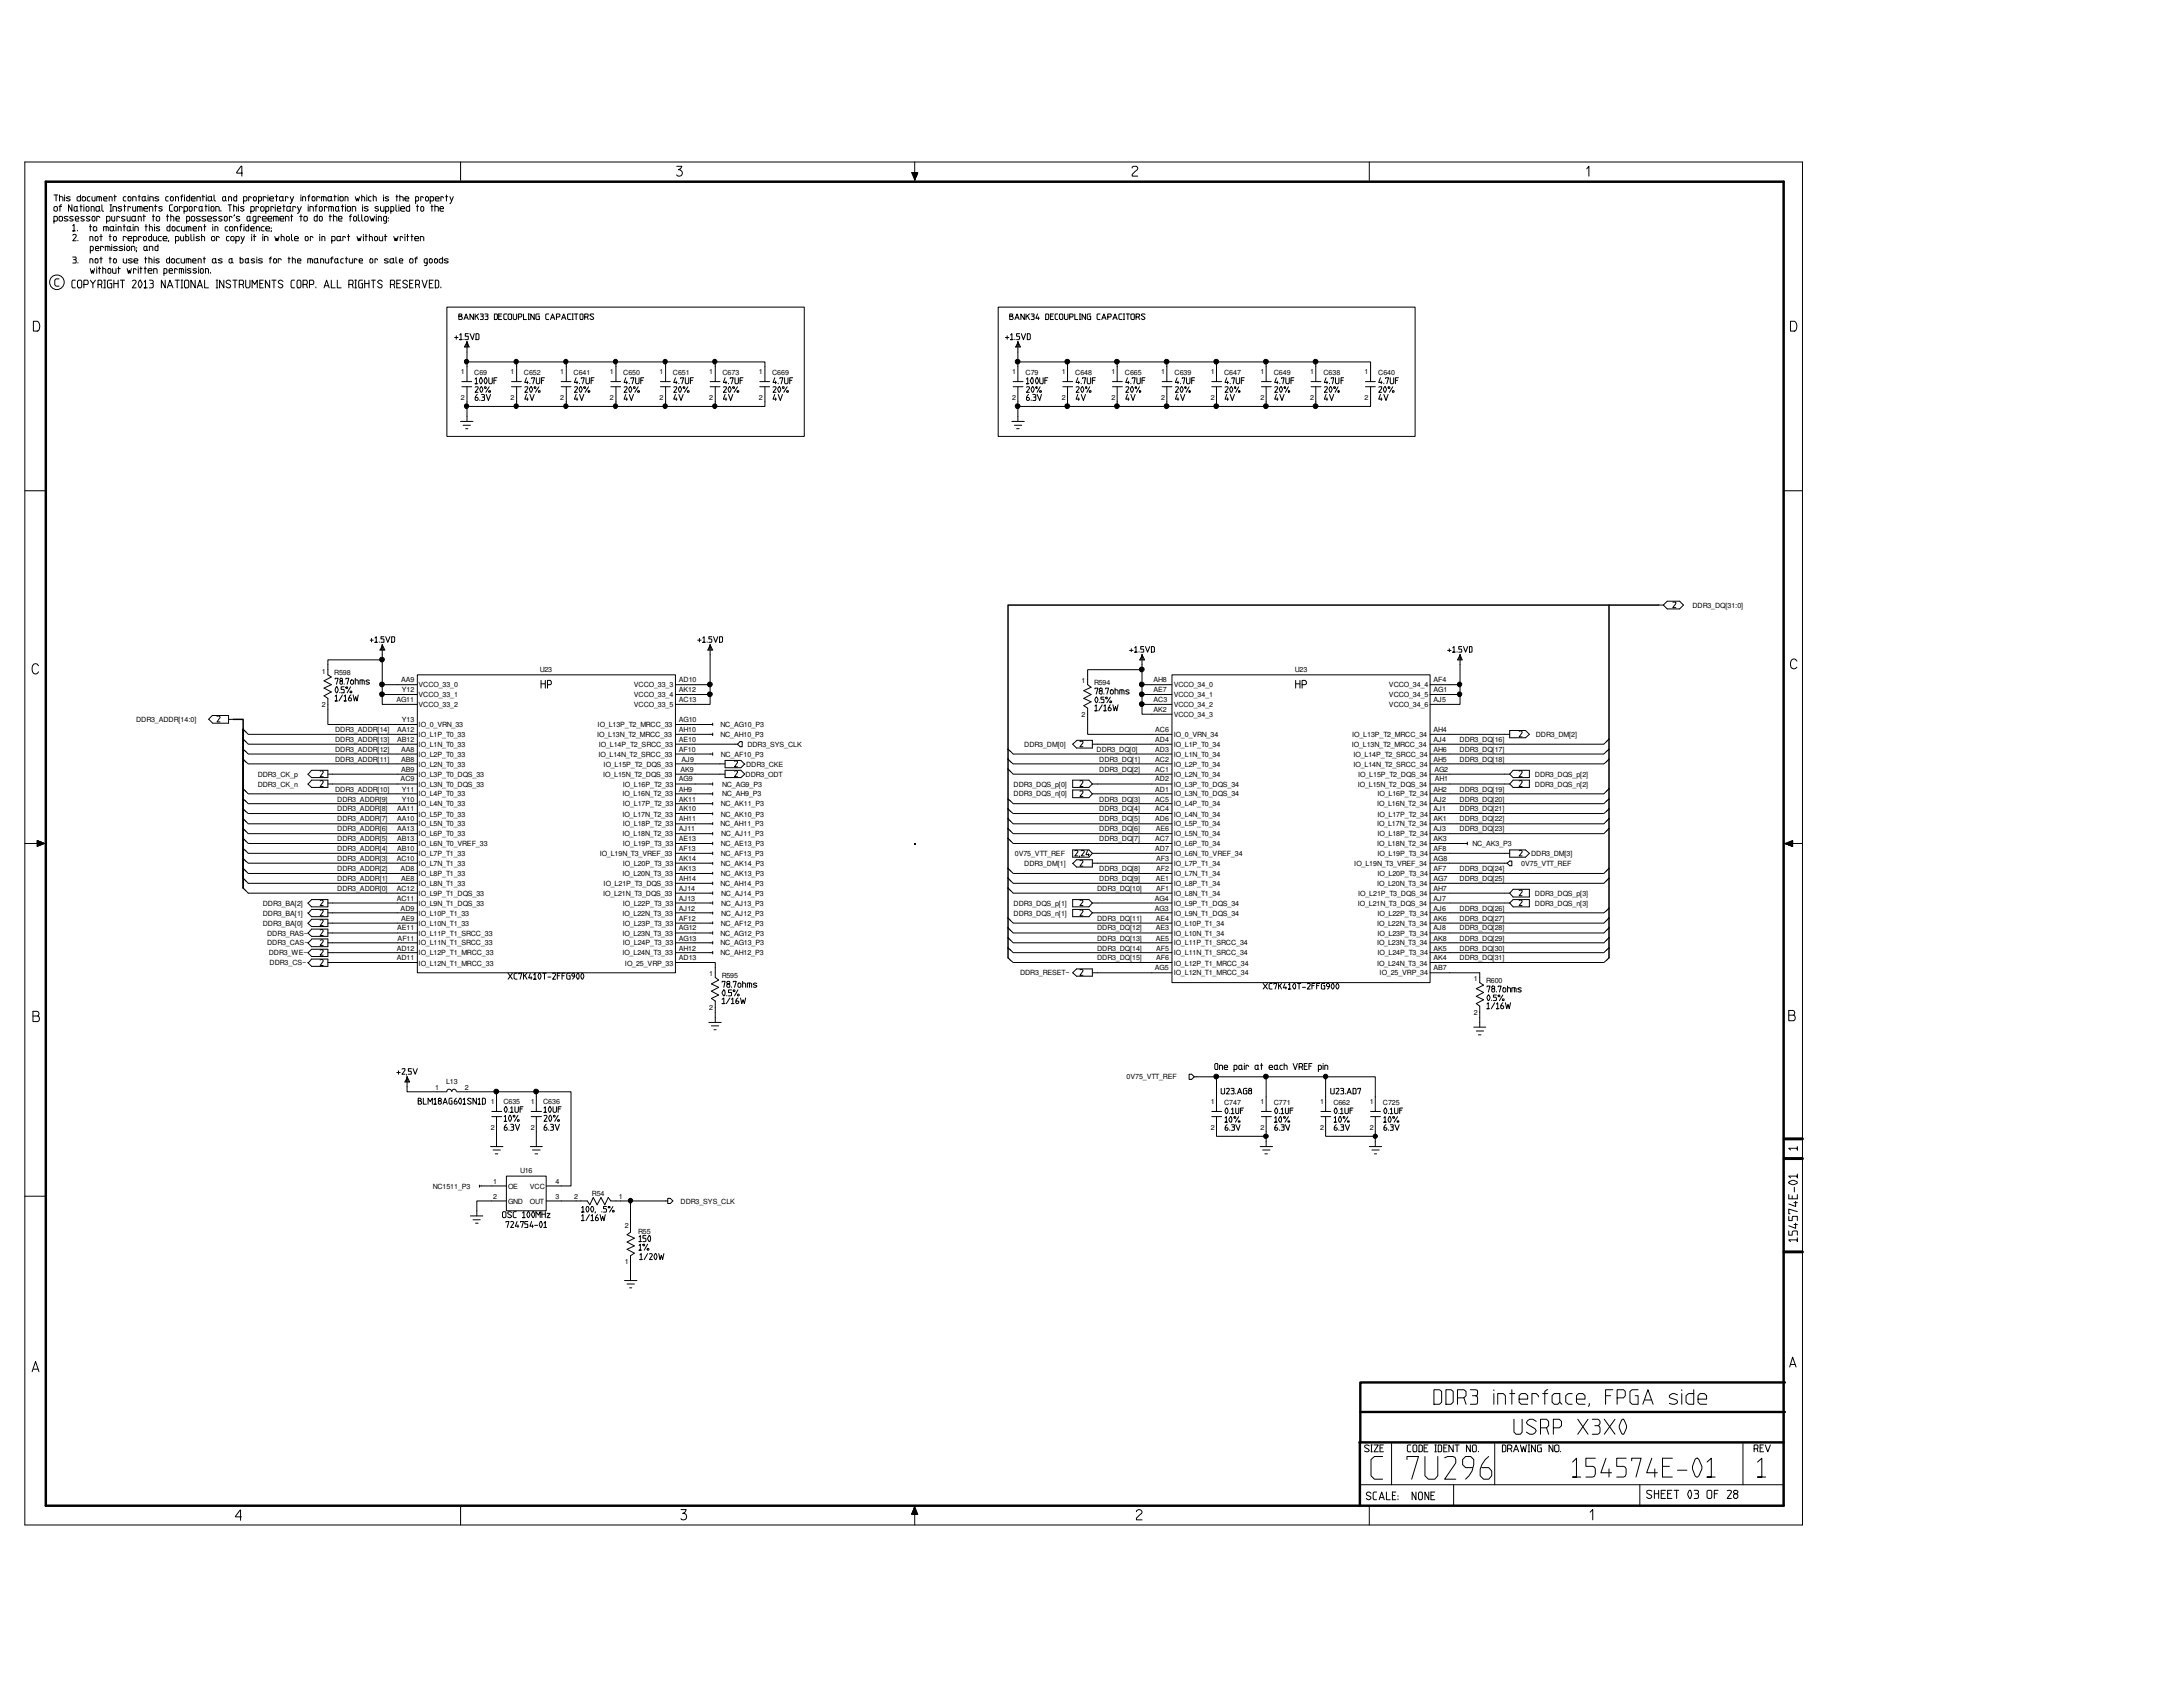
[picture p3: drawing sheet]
<svg xmlns="http://www.w3.org/2000/svg" width="279mm" height="216mm" viewBox="0 0 279 216" stroke-linecap="round" stroke-linejoin="round" font-family="sans-serif">
<defs><g id="words">
<g font-size=".9">
<text x="59" y="47.9">1</text>
<text x="60.7" y="48">C69</text>
<text x="65.4" y="47.9">1</text>
<text x="67.1" y="48">C652</text>
<text x="71.7" y="47.9">1</text>
<text x="73.4" y="48">C641</text>
<text x="78.1" y="47.9">1</text>
<text x="79.8" y="48">C650</text>
<text x="84.4" y="47.9">1</text>
<text x="86.1" y="48">C651</text>
<text x="90.8" y="47.9">1</text>
<text x="92.5" y="48">C673</text>
<text x="97.1" y="47.9">1</text>
<text x="98.8" y="48">C669</text>
<text x="129.6" y="47.9">1</text>
<text x="131.3" y="48">C79</text>
<text x="135.9" y="47.9">1</text>
<text x="137.6" y="48">C648</text>
<text x="142.3" y="47.9">1</text>
<text x="144" y="48">C665</text>
<text x="148.6" y="47.9">1</text>
<text x="150.3" y="48">C639</text>
<text x="155" y="47.9">1</text>
<text x="156.7" y="48">C647</text>
<text x="161.3" y="47.9">1</text>
<text x="163" y="48">C649</text>
<text x="167.7" y="47.9">1</text>
<text x="169.4" y="48">C638</text>
<text x="174.7" y="47.9">1</text>
<text x="176.4" y="48">C640</text>
<text x="59" y="51.2">2</text>
<text x="65.4" y="51.2">2</text>
<text x="71.7" y="51.2">2</text>
<text x="78.1" y="51.2">2</text>
<text x="84.4" y="51.2">2</text>
<text x="90.8" y="51.2">2</text>
<text x="97.1" y="51.2">2</text>
<text x="129.6" y="51.2">2</text>
<text x="135.9" y="51.2">2</text>
<text x="142.3" y="51.2">2</text>
<text x="148.6" y="51.2">2</text>
<text x="155" y="51.2">2</text>
<text x="161.3" y="51.2">2</text>
<text x="167.7" y="51.2">2</text>
<text x="174.7" y="51.2">2</text>
<text x="216.6" y="77.8">DDR3_DQ[31:0]</text>
<text x="41.2" y="86.2">1</text>
<text x="42.8" y="86.4">R598</text>
<text x="50.7" y="89.9">AG11</text>
<text x="51.3" y="87.3">AA9</text>
<text x="51.4" y="88.6">Y12</text>
<text x="53.6" y="88">VCCO_33_0</text>
<text x="53.6" y="89.2">VCCO_33_1</text>
<text x="69.1" y="86">U23</text>
<text x="81.1" y="88">VCCO_33_3</text>
<text x="81.1" y="89.2">VCCO_33_4</text>
<text x="86.9" y="87.3">AD10</text>
<text x="86.9" y="88.6">AK12</text>
<text x="86.9" y="89.9">AC13</text>
<text x="138.4" y="87.5">1</text>
<text x="140" y="87.7">R594</text>
<text x="147.6" y="87.3">AH8</text>
<text x="147.6" y="88.6">AE7</text>
<text x="147.6" y="89.9">AC3</text>
<text x="150.2" y="89.2">VCCO_34_1</text>
<text x="150.2" y="88">VCCO_34_0</text>
<text x="165.7" y="86">U23</text>
<text x="177.8" y="89.2">VCCO_34_5</text>
<text x="177.8" y="88">VCCO_34_4</text>
<text x="183.5" y="87.3">AF4</text>
<text x="183.5" y="88.6">AG1</text>
<text x="183.5" y="89.9">AJ5</text>
<text x="17.4" y="92.4">DDR3_ADDR[14:0]</text>
<text x="41.2" y="90.5">2</text>
<text x="42.9" y="93.7">DDR3_ADDR[14]</text>
<text x="42.9" y="95">DDR3_ADDR[13]</text>
<text x="50.8" y="93.7">AA12</text>
<text x="50.8" y="95">AB12</text>
<text x="51.4" y="92.4">Y13</text>
<text x="53.6" y="90.5">VCCO_33_2</text>
<text x="53.6" y="93">IO_0_VRN_33</text>
<text x="53.6" y="94.3">IO_L1P_T0_33</text>
<text x="53.6" y="95.6">IO_L1N_T0_33</text>
<text x="76.4" y="94.3">IO_L13N_T2_MRCC_33</text>
<text x="76.5" y="93">IO_L13P_T2_MRCC_33</text>
<text x="76.6" y="95.6">IO_L14P_T2_SRCC_33</text>
<text x="81.1" y="90.5">VCCO_33_5</text>
<text x="86.9" y="95">AE10</text>
<text x="86.9" y="92.4">AG10</text>
<text x="86.9" y="93.7">AH10</text>
<text x="92.2" y="94.3">NC_AH10_P3</text>
<text x="92.2" y="93">NC_AG10_P3</text>
<text x="95.7" y="95.6">DDR3_SYS_CLK</text>
<text x="131.1" y="95.6">DDR3_DM[0]</text>
<text x="138.4" y="91.7">2</text>
<text x="147.6" y="91.1">AK2</text>
<text x="147.9" y="93.7">AC6</text>
<text x="147.9" y="95">AD4</text>
<text x="150.2" y="91.8">VCCO_34_3</text>
<text x="150.2" y="95.6">IO_L1P_T0_34</text>
<text x="150.2" y="94.3">IO_0_VRN_34</text>
<text x="150.2" y="90.5">VCCO_34_2</text>
<text x="173" y="95.6">IO_L13N_T2_MRCC_34</text>
<text x="173.1" y="94.3">IO_L13P_T2_MRCC_34</text>
<text x="177.8" y="90.5">VCCO_34_6</text>
<text x="183.5" y="93.7">AH4</text>
<text x="183.5" y="95">AJ4</text>
<text x="186.8" y="95">DDR3_DQ[16]</text>
<text x="196.6" y="94.3">DDR3_DM[2]</text>
<text x="33" y="99.4">DDR3_CK_p</text>
<text x="33" y="100.7">DDR3_CK_n</text>
<text x="42.9" y="96.2">DDR3_ADDR[12]</text>
<text x="42.9" y="97.5">DDR3_ADDR[11]</text>
<text x="42.9" y="101.3">DDR3_ADDR[10]</text>
<text x="51.3" y="100">AC9</text>
<text x="51.3" y="98.7">AB9</text>
<text x="51.3" y="96.2">AA8</text>
<text x="51.3" y="97.5">AB8</text>
<text x="51.4" y="101.3">Y11</text>
<text x="53.6" y="96.8">IO_L2P_T0_33</text>
<text x="53.6" y="99.4">IO_L3P_T0_DQS_33</text>
<text x="53.6" y="101.9">IO_L4P_T0_33</text>
<text x="53.6" y="98.1">IO_L2N_T0_33</text>
<text x="53.6" y="100.7">IO_L3N_T0_DQS_33</text>
<text x="76.6" y="96.8">IO_L14N_T2_SRCC_33</text>
<text x="77.2" y="99.4">IO_L15N_T2_DQS_33</text>
<text x="77.2" y="98.1">IO_L15P_T2_DQS_33</text>
<text x="79.7" y="101.9">IO_L16N_T2_33</text>
<text x="79.7" y="100.7">IO_L16P_T2_33</text>
<text x="86.9" y="100">AG9</text>
<text x="86.9" y="101.3">AH9</text>
<text x="86.9" y="96.2">AF10</text>
<text x="87.1" y="98.7">AK9</text>
<text x="87.2" y="97.5">AJ9</text>
<text x="92.3" y="96.8">NC_AF10_P3</text>
<text x="92.4" y="101.9">NC_AH9_P3</text>
<text x="92.4" y="100.7">NC_AG9_P3</text>
<text x="95.4" y="99.4">DDR3_ODT</text>
<text x="95.5" y="98.1">DDR3_CKE</text>
<text x="129.7" y="100.7">DDR3_DQS_p[0]</text>
<text x="129.7" y="101.9">DDR3_DQS_n[0]</text>
<text x="140.4" y="96.2">DDR3_DQ[0]</text>
<text x="140.7" y="97.5">DDR3_DQ[1]</text>
<text x="140.7" y="98.7">DDR3_DQ[2]</text>
<text x="147.9" y="100">AD2</text>
<text x="147.9" y="101.3">AD1</text>
<text x="147.9" y="97.5">AC2</text>
<text x="147.9" y="98.7">AC1</text>
<text x="147.9" y="96.2">AD3</text>
<text x="150.2" y="101.9">IO_L3N_T0_DQS_34</text>
<text x="150.2" y="99.4">IO_L2N_T0_34</text>
<text x="150.2" y="96.8">IO_L1N_T0_34</text>
<text x="150.2" y="100.7">IO_L3P_T0_DQS_34</text>
<text x="150.2" y="98.1">IO_L2P_T0_34</text>
<text x="173.2" y="98.1">IO_L14N_T2_SRCC_34</text>
<text x="173.2" y="96.8">IO_L14P_T2_SRCC_34</text>
<text x="173.8" y="100.7">IO_L15N_T2_DQS_34</text>
<text x="173.8" y="99.4">IO_L15P_T2_DQS_34</text>
<text x="176.3" y="101.9">IO_L16P_T2_34</text>
<text x="183.5" y="101.3">AH2</text>
<text x="183.5" y="96.2">AH6</text>
<text x="183.5" y="97.5">AH5</text>
<text x="183.6" y="98.7">AG2</text>
<text x="183.6" y="100">AH1</text>
<text x="186.8" y="96.2">DDR3_DQ[17]</text>
<text x="186.8" y="97.5">DDR3_DQ[18]</text>
<text x="186.8" y="101.3">DDR3_DQ[19]</text>
<text x="196.5" y="99.4">DDR3_DQS_p[2]</text>
<text x="196.5" y="100.7">DDR3_DQS_n[2]</text>
<text x="43.2" y="102.6">DDR3_ADDR[9]</text>
<text x="43.2" y="103.8">DDR3_ADDR[8]</text>
<text x="43.2" y="105.1">DDR3_ADDR[7]</text>
<text x="43.2" y="106.4">DDR3_ADDR[6]</text>
<text x="43.2" y="107.7">DDR3_ADDR[5]</text>
<text x="50.8" y="106.4">AA13</text>
<text x="50.8" y="107.7">AB13</text>
<text x="50.8" y="103.8">AA11</text>
<text x="50.8" y="105.1">AA10</text>
<text x="51.4" y="102.6">Y10</text>
<text x="53.6" y="104.5">IO_L5P_T0_33</text>
<text x="53.6" y="107">IO_L6P_T0_33</text>
<text x="53.6" y="103.2">IO_L4N_T0_33</text>
<text x="53.6" y="105.8">IO_L5N_T0_33</text>
<text x="79.7" y="104.5">IO_L17N_T2_33</text>
<text x="79.7" y="107">IO_L18N_T2_33</text>
<text x="79.7" y="103.2">IO_L17P_T2_33</text>
<text x="79.7" y="105.8">IO_L18P_T2_33</text>
<text x="86.9" y="107.7">AE13</text>
<text x="86.9" y="105.1">AH11</text>
<text x="86.9" y="106.4">AJ11</text>
<text x="86.9" y="102.6">AK11</text>
<text x="86.9" y="103.8">AK10</text>
<text x="92.2" y="105.8">NC_AH11_P3</text>
<text x="92.3" y="103.2">NC_AK11_P3</text>
<text x="92.3" y="104.5">NC_AK10_P3</text>
<text x="92.3" y="107">NC_AJ11_P3</text>
<text x="140.7" y="102.6">DDR3_DQ[3]</text>
<text x="140.7" y="103.8">DDR3_DQ[4]</text>
<text x="140.7" y="105.1">DDR3_DQ[5]</text>
<text x="140.7" y="106.4">DDR3_DQ[6]</text>
<text x="140.7" y="107.7">DDR3_DQ[7]</text>
<text x="147.9" y="107.7">AC7</text>
<text x="147.9" y="105.1">AD6</text>
<text x="147.9" y="102.6">AC5</text>
<text x="147.9" y="103.8">AC4</text>
<text x="147.9" y="106.4">AE6</text>
<text x="150.2" y="107">IO_L5N_T0_34</text>
<text x="150.2" y="104.5">IO_L4N_T0_34</text>
<text x="150.2" y="105.8">IO_L5P_T0_34</text>
<text x="150.2" y="103.2">IO_L4P_T0_34</text>
<text x="176.2" y="105.8">IO_L17N_T2_34</text>
<text x="176.2" y="103.2">IO_L16N_T2_34</text>
<text x="176.3" y="107">IO_L18P_T2_34</text>
<text x="176.3" y="104.5">IO_L17P_T2_34</text>
<text x="183.5" y="106.4">AJ3</text>
<text x="183.5" y="107.7">AK3</text>
<text x="183.5" y="103.8">AJ1</text>
<text x="183.5" y="105.1">AK1</text>
<text x="183.5" y="102.6">AJ2</text>
<text x="186.8" y="102.6">DDR3_DQ[20]</text>
<text x="186.8" y="103.8">DDR3_DQ[21]</text>
<text x="186.8" y="105.1">DDR3_DQ[22]</text>
<text x="186.8" y="106.4">DDR3_DQ[23]</text>
<text x="43.2" y="108.9">DDR3_ADDR[4]</text>
<text x="43.2" y="110.2">DDR3_ADDR[3]</text>
<text x="43.2" y="111.5">DDR3_ADDR[2]</text>
<text x="43.2" y="112.7">DDR3_ADDR[1]</text>
<text x="50.8" y="110.2">AC10</text>
<text x="50.8" y="108.9">AB10</text>
<text x="51.3" y="111.5">AD8</text>
<text x="51.3" y="112.7">AE8</text>
<text x="53.6" y="109.5">IO_L7P_T1_33</text>
<text x="53.6" y="112.1">IO_L8P_T1_33</text>
<text x="53.6" y="108.3">IO_L6N_T0_VREF_33</text>
<text x="53.6" y="110.9">IO_L7N_T1_33</text>
<text x="53.6" y="113.4">IO_L8N_T1_33</text>
<text x="76.8" y="109.5">IO_L19N_T3_VREF_33</text>
<text x="77.2" y="113.4">IO_L21P_T3_DQS_33</text>
<text x="79.7" y="112.1">IO_L20N_T3_33</text>
<text x="79.7" y="108.3">IO_L19P_T3_33</text>
<text x="79.7" y="110.9">IO_L20P_T3_33</text>
<text x="86.9" y="112.7">AH14</text>
<text x="86.9" y="110.2">AK14</text>
<text x="86.9" y="111.5">AK13</text>
<text x="86.9" y="108.9">AF13</text>
<text x="92.2" y="113.4">NC_AH14_P3</text>
<text x="92.3" y="109.5">NC_AF13_P3</text>
<text x="92.3" y="108.3">NC_AE13_P3</text>
<text x="92.3" y="110.9">NC_AK14_P3</text>
<text x="92.3" y="112.1">NC_AK13_P3</text>
<text x="129.9" y="109.5">0V75_VTT_REF</text>
<text x="131.1" y="110.9">DDR3_DM[1]</text>
<text x="140.7" y="111.5">DDR3_DQ[8]</text>
<text x="140.7" y="112.7">DDR3_DQ[9]</text>
<text x="147.9" y="108.9">AD7</text>
<text x="147.9" y="112.7">AE1</text>
<text x="148" y="110.2">AF3</text>
<text x="148" y="111.5">AF2</text>
<text x="150.2" y="112.1">IO_L7N_T1_34</text>
<text x="150.2" y="109.5">IO_L6N_T0_VREF_34</text>
<text x="150.2" y="113.4">IO_L8P_T1_34</text>
<text x="150.2" y="110.9">IO_L7P_T1_34</text>
<text x="150.2" y="108.3">IO_L6P_T0_34</text>
<text x="173.3" y="110.9">IO_L19N_T3_VREF_34</text>
<text x="176.2" y="113.4">IO_L20N_T3_34</text>
<text x="176.2" y="108.3">IO_L18N_T2_34</text>
<text x="176.3" y="112.1">IO_L20P_T3_34</text>
<text x="176.3" y="109.5">IO_L19P_T3_34</text>
<text x="183.5" y="111.5">AF7</text>
<text x="183.5" y="112.7">AG7</text>
<text x="183.5" y="108.9">AF8</text>
<text x="183.5" y="110.2">AG8</text>
<text x="186.8" y="111.5">DDR3_DQ[24]</text>
<text x="186.8" y="112.7">DDR3_DQ[25]</text>
<text x="188.5" y="108.3">NC_AK3_P3</text>
<text x="194.7" y="110.9">0V75_VTT_REF</text>
<text x="196" y="109.5">DDR3_DM[3]</text>
<text x="33.6" y="115.9">DDR3_BA[2]</text>
<text x="33.6" y="117.2">DDR3_BA[1]</text>
<text x="33.6" y="118.5">DDR3_BA[0]</text>
<text x="34.2" y="119.7">DDR3_RAS~</text>
<text x="43.2" y="114">DDR3_ADDR[0]</text>
<text x="50.8" y="114">AC12</text>
<text x="50.8" y="115.3">AC11</text>
<text x="50.8" y="119.1">AE11</text>
<text x="51.3" y="116.6">AD9</text>
<text x="51.3" y="117.8">AE9</text>
<text x="53.6" y="114.6">IO_L9P_T1_DQS_33</text>
<text x="53.6" y="117.2">IO_L10P_T1_33</text>
<text x="53.6" y="119.7">IO_L11P_T1_SRCC_33</text>
<text x="53.6" y="115.9">IO_L9N_T1_DQS_33</text>
<text x="53.6" y="118.5">IO_L10N_T1_33</text>
<text x="77.2" y="114.6">IO_L21N_T3_DQS_33</text>
<text x="79.7" y="117.2">IO_L22N_T3_33</text>
<text x="79.7" y="119.7">IO_L23N_T3_33</text>
<text x="79.7" y="115.9">IO_L22P_T3_33</text>
<text x="79.7" y="118.5">IO_L23P_T3_33</text>
<text x="86.9" y="117.8">AF12</text>
<text x="86.9" y="119.1">AG12</text>
<text x="86.9" y="115.3">AJ13</text>
<text x="86.9" y="116.6">AJ12</text>
<text x="86.9" y="114">AJ14</text>
<text x="92.2" y="119.7">NC_AG12_P3</text>
<text x="92.3" y="118.5">NC_AF12_P3</text>
<text x="92.3" y="117.2">NC_AJ12_P3</text>
<text x="92.3" y="114.6">NC_AJ14_P3</text>
<text x="92.3" y="115.9">NC_AJ13_P3</text>
<text x="129.7" y="115.9">DDR3_DQS_p[1]</text>
<text x="129.7" y="117.2">DDR3_DQS_n[1]</text>
<text x="140.4" y="114">DDR3_DQ[10]</text>
<text x="140.4" y="117.8">DDR3_DQ[11]</text>
<text x="140.4" y="119.1">DDR3_DQ[12]</text>
<text x="147.8" y="115.3">AG4</text>
<text x="147.8" y="116.6">AG3</text>
<text x="147.9" y="117.8">AE4</text>
<text x="147.9" y="119.1">AE3</text>
<text x="148" y="114">AF1</text>
<text x="150.2" y="119.7">IO_L10N_T1_34</text>
<text x="150.2" y="117.2">IO_L9N_T1_DQS_34</text>
<text x="150.2" y="114.6">IO_L8N_T1_34</text>
<text x="150.2" y="118.5">IO_L10P_T1_34</text>
<text x="150.2" y="115.9">IO_L9P_T1_DQS_34</text>
<text x="173.8" y="115.9">IO_L21N_T3_DQS_34</text>
<text x="173.8" y="114.6">IO_L21P_T3_DQS_34</text>
<text x="176.2" y="118.5">IO_L22N_T3_34</text>
<text x="176.3" y="119.7">IO_L23P_T3_34</text>
<text x="176.3" y="117.2">IO_L22P_T3_34</text>
<text x="183.5" y="119.1">AJ8</text>
<text x="183.5" y="116.6">AJ6</text>
<text x="183.5" y="117.8">AK6</text>
<text x="183.5" y="114">AH7</text>
<text x="183.5" y="115.3">AJ7</text>
<text x="186.8" y="116.6">DDR3_DQ[26]</text>
<text x="186.8" y="117.8">DDR3_DQ[27]</text>
<text x="186.8" y="119.1">DDR3_DQ[28]</text>
<text x="196.5" y="114.6">DDR3_DQS_p[3]</text>
<text x="196.5" y="115.9">DDR3_DQS_n[3]</text>
<text x="34.2" y="121">DDR3_CAS~</text>
<text x="34.4" y="122.2">DDR3_WE~</text>
<text x="34.5" y="123.5">DDR3_CS~</text>
<text x="50.8" y="121.6">AD12</text>
<text x="50.8" y="122.9">AD11</text>
<text x="50.9" y="120.4">AF11</text>
<text x="53.6" y="122.2">IO_L12P_T1_MRCC_33</text>
<text x="53.6" y="121">IO_L11N_T1_SRCC_33</text>
<text x="53.6" y="123.6">IO_L12N_T1_MRCC_33</text>
<text x="79.7" y="122.2">IO_L24N_T3_33</text>
<text x="79.7" y="121">IO_L24P_T3_33</text>
<text x="80" y="123.6">IO_25_VRP_33</text>
<text x="86.9" y="122.9">AD13</text>
<text x="86.9" y="120.4">AG13</text>
<text x="86.9" y="121.6">AH12</text>
<text x="90.8" y="124.9">1</text>
<text x="92.2" y="121">NC_AG13_P3</text>
<text x="92.2" y="122.2">NC_AH12_P3</text>
<text x="92.4" y="125.2">R595</text>
<text x="130.6" y="124.8">DDR3_RESET~</text>
<text x="140.4" y="120.4">DDR3_DQ[13]</text>
<text x="140.4" y="121.6">DDR3_DQ[14]</text>
<text x="140.4" y="122.9">DDR3_DQ[15]</text>
<text x="147.8" y="124.2">AG5</text>
<text x="147.9" y="120.4">AE5</text>
<text x="148" y="122.9">AF6</text>
<text x="148" y="121.6">AF5</text>
<text x="150.2" y="124.8">IO_L12N_T1_MRCC_34</text>
<text x="150.2" y="122.2">IO_L11N_T1_SRCC_34</text>
<text x="150.2" y="123.6">IO_L12P_T1_MRCC_34</text>
<text x="150.2" y="121">IO_L11P_T1_SRCC_34</text>
<text x="176.2" y="123.6">IO_L24N_T3_34</text>
<text x="176.2" y="121">IO_L23N_T3_34</text>
<text x="176.3" y="122.2">IO_L24P_T3_34</text>
<text x="176.6" y="124.8">IO_25_VRP_34</text>
<text x="183.5" y="124.2">AB7</text>
<text x="183.5" y="121.6">AK5</text>
<text x="183.5" y="122.9">AK4</text>
<text x="183.5" y="120.4">AK8</text>
<text x="186.8" y="120.4">DDR3_DQ[29]</text>
<text x="186.8" y="121.6">DDR3_DQ[30]</text>
<text x="186.8" y="122.9">DDR3_DQ[31]</text>
<text x="188.6" y="125.6">1</text>
<text x="190.2" y="125.8">R600</text>
<text x="90.8" y="129.3">2</text>
<text x="188.6" y="129.9">2</text>
<text x="55.7" y="139.5">1</text>
<text x="57.1" y="138.7">L13</text>
<text x="59.5" y="139.5">2</text>
<text x="62.8" y="141.3">1</text>
<text x="64.4" y="141.3">C635</text>
<text x="67.9" y="141.3">1</text>
<text x="69.5" y="141.3">C636</text>
<text x="144.2" y="138.1">0V75_VTT_REF</text>
<text x="155" y="141.3">1</text>
<text x="156.7" y="141.4">C747</text>
<text x="161.3" y="141.3">1</text>
<text x="163" y="141.4">C771</text>
<text x="169" y="141.3">1</text>
<text x="170.7" y="141.4">C662</text>
<text x="175.3" y="141.3">1</text>
<text x="177" y="141.4">C725</text>
<text x="62.8" y="144.7">2</text>
<text x="67.9" y="144.7">2</text>
<text x="155" y="144.7">2</text>
<text x="161.3" y="144.7">2</text>
<text x="169" y="144.7">2</text>
<text x="175.3" y="144.7">2</text>
<text x="55.4" y="152.2">NC1511_P3</text>
<text x="63.1" y="151.5">1</text>
<text x="63.1" y="153.4">2</text>
<text x="65" y="154">GND</text>
<text x="65" y="152.2">OE</text>
<text x="66.6" y="150.1">U16</text>
<text x="67.8" y="154">OUT</text>
<text x="67.8" y="152.2">VCC</text>
<text x="71.1" y="153.4">3</text>
<text x="71.1" y="151.5">4</text>
<text x="73.5" y="153.4">2</text>
<text x="75.8" y="153">R54</text>
<text x="79.2" y="153.4">1</text>
<text x="87.1" y="154">DDR3_SYS_CLK</text>
<text x="80" y="157.2">2</text>
<text x="80" y="161.8">1</text>
<text x="81.7" y="157.9">R55</text>
</g>
</g></defs>
<g fill="none" stroke="#000" stroke-width=".13">
<path d="M3.2 20.7h227.5v174.5h-227.5zM6.9 26.5l.2-.1 .2 .1v.4l-.1 .1-.3-.1zM6.9 28.3h.3l.1-.1v-.4l-.1-.1h-.3v.9M6.9 25h.5M7.2 25v.7M7.6 35.7h-.4l-.2 .2v.6l.2 .1h.4M7.6 26.4h.3M7.6 25.2h.3l.2 .1v.4M7.6 25v.7M7.7 27.7h.2l.1 .1v.4l-.1 .1h-.2l-.1-.1v-.4zM7.9 26.2l-.2 .1v.7M8.3 25h.1"/>
<path d="M8.3 25.2v.5M8.7 27.7h-.3l-.2 .1 .1 .2 .4 .1v.1l-.2 .1-.3-.1M9 25.2h-.3l-.2 .1 .4 .2v.2h-.4M9.2 26.2v.8l-.4-.8v.8M9.3 32.9h.4l.1 .2-.2 .1M9.3 28.9l.2-.2v.9h-.2h.3M9.3 30.1l.1-.1 .4 .1v.2l-.5 .5h.5M9.4 27.7h-.3l-.2 .1 .1 .2 .3 .1 .1 .1-.2 .1-.3-.1M9.4 33.2l.4 .1v.3l-.1 .1h-.4M9.6 26.4h.3v.5l-.1 .1-.3-.1v-.4zM9.6 35.9h-.3l-.1 .1v.7l.1 .1h.3M9.6 28h.5v-.2l-.1-.1h-.2l-.2 .1v.4l.2 .1h.3"/>
<path d="M9.9 26.9l.1 .1M9.9 36l.2-.1h.3l.1 .1v.7l-.1 .1h-.3l-.2-.1zM9.9 29.5v.1M10 30.8h.1M10 33.6v.1M10.2 26.4h.3M10.3 25v.7h-.3l-.1-.1v-.3l.1-.1h.3M10.4 26.2v.8M10.5 25.3l.1-.1 .4 .1v.3l-.4 .1-.1-.1zM10.7 36.4h.5l.1-.1v-.3l-.1-.1h-.5v.9M10.7 26.2v.1M10.7 26.4v.6"/>
<path d="M10.8 27.7h-.3l-.1 .1v.2l.3 .1 .1 .1-.2 .1-.2-.1M11.1 26.4l.3 .1v.4l-.1 .1-.3-.1v-.4zM11.5 29h.2M11.5 33.7v-.6h.3l.1 .1v.5M11.5 30.8v-.5h.3l.1 .1v.4M11.5 25.2h-.2l-.1 .1v.3l.1 .1h.2M11.5 27.7h-.3l-.1 .1v.2l.4 .1v.1l-.2 .1-.2-.1M11.6 35.9l.3 .4 .3-.4M11.6 32.1h.2l.1-.1v-.4l-.1-.1h-.2v.9M11.6 34.4l.1 .6 .1-.4 .1 .4 .2-.6M11.6 28.7v.9M11.7 27v-.6h.2l.2 .1v.5"/>
<path d="M11.8 25.2v.4l.1 .1h.3v-.5M11.9 27.7l.3 .1v.4l-.1 .1-.3-.1v-.4zM11.9 36.3v.5M11.9 29.1l.2-.1h.2l.1 .1v.3l-.1 .2h-.2l-.2-.2zM12.2 31.8h.5l-.2-.3h-.2l-.1 .1v.4l.1 .1h.4M12.3 33.1l.2 .1v.4l-.1 .1-.2-.1v-.4zM12.3 30.3l.2 .1v.3l-.1 .1-.2-.1v-.3zM12.3 26.5l.1-.1h.3v.5l-.1 .1h-.2l-.1-.1zM12.4 25.7v-.5h.5l.1 .1v.4M12.4 34.2h.1M12.4 34.4v.6M12.5 36.4h.4l.1-.1v-.3l-.1-.1h-.4v.9"/>
<path d="M12.6 34.4h.3M12.7 25.2v.5M12.7 34.2v.8M12.7 26.9l.1 .1M12.8 27.9l-.1-.2h-.3v.6M12.8 33.1h.3M12.8 30.3h.3M12.9 36.4l.1 .4M12.9 30v.8M12.9 32.9v.8M13 26.2v.7l.3 .1M13.1 34.4h.3l.1 .1v.5"/>
<path d="M13.1 34.2v.8M13.3 31.7l-.2-.2h-.2v.6M13.3 29.6v-.6h.5l.1 .1v.5M13.3 25.4h.4l-.1-.2h-.2l-.1 .1v.3l.1 .1h.3M13.3 36.8h.2M13.3 35.9h.2M13.4 35.9v.9M13.5 32.1v-.6h.5l.1 .1v.5M13.6 29v.6M13.6 28.3h.4l.1-.1v-.4l-.1-.1h-.4v.9M13.8 34.5l.1-.1 .3 .1v.4l-.1 .1-.3-.1zM13.8 31.5v.6"/>
<path d="M14 25.7v-.5h.2l.2 .1v.4M14 33.1h.2M14 30.3h.2M14.1 29.1l.1-.1h.3v.4l-.1 .2h-.2l-.1-.2zM14.1 30v.8M14.1 32.9v.8M14.1 27h.2M14.1 26.2h.2M14.2 26.2v.8M14.3 35.9h-.4l-.1 .1v.7l.1 .1h.4v-.5h-.2M14.3 27.7v.5l.1 .1h.3v-.6M14.3 31.3v.1"/>
<path d="M14.3 31.5v.6M14.4 34.4v.5l.1 .1h.3v-.6M14.5 27v-.6h.3l.1 .1v.5M14.5 30.4l.1-.1 .3 .1v.3l-.1 .1-.3-.1zM14.5 29.4l.1 .2M14.6 35.9v.9M14.6 36.3h.5M14.6 25.2h.3M14.6 33.1l.3 .1v.4l-.1 .1-.3-.1v-.4zM14.7 25v.7M14.8 28.7v.1M14.8 29v.6"/>
<path d="M15 31.6l-.3-.1-.2 .1 .5 .3v.1h-.5M15.1 34.4h.3M15.1 29.6v-.6h.3l.1 .1v.5M15.1 35.9v.9M15.2 34.2v.8M15.3 27.9l-.1-.2h-.2v.6M15.4 35.9h.5M15.6 26.5l-.3-.1-.2 .1 .1 .1 .4 .2v.1l-.2 .1-.3-.1M15.7 35.9v.9M15.7 31.6l-.3-.1-.2 .1 .5 .3v.1h-.5M15.8 33.1v.5l.1 .1h.3v-.6M15.8 29h.3"/>
<path d="M15.8 26.4h.3M15.9 28.7v.9M15.9 26.2v.8M15.9 31.3v.1M15.9 31.5v.6M16 27.7h-.3l-.1 .1v.2l.3 .1 .1 .1-.2 .1-.2-.1M16.1 25.2h-.2l-.1 .1v.3l.1 .1h.2M16.2 30.4l-.1-.1h-.3v.5M16.3 34.4l.1 .6 .1-.4 .2 .4 .1-.6M16.3 29.1l.1-.1h.3v.4l-.2 .2-.2-.2zM16.3 27.7v.5l.1 .1h.3v-.6M16.3 31.5l.3 .1v.4l-.1 .1-.3-.1v-.4z"/>
<path d="M16.4 30.5h.5l-.1-.2h-.3l-.1 .1v.3l.1 .1h.4M16.5 25.2l.3 .1v.3l-.1 .1-.3-.1v-.3zM16.7 29.4l.1 .2M16.7 26.6l-.1-.2h-.2v.6M16.8 32.1v-.6h.3l.2 .1v.5M16.9 36l.4-.1 .1 .1-.5 .8h.5M16.9 33.2h-.4v.1l.4 .1v.2l-.1 .1-.4-.1M17 25.7v-.5h.3l.1 .1v.4M17 26.4v.5l.1 .1h.3v-.6M17 27.7h.3v.5l-.1 .1h-.2l-.1-.1v-.4zM17 28.7v.1M17 29v.6"/>
<path d="M17.1 30.8h.3l.1-.1v-.3l-.1-.1h-.3v.8M17.1 33.4h.5l-.1-.3h-.2l-.2 .1v.4l.2 .1h.3M17.3 29.6v-.6h.3l.1 .1v.5M17.3 28.2l.1 .1M17.4 34.5l-.1-.1h-.2v.6M17.5 32l-.1 .2M17.5 31.7h.1M17.6 27v-.6h.5l.1 .1v.5M17.7 28.3v-.6h.3l.1 .1v.5M17.7 34.2h.1M17.7 34.4v.6M17.7 25.2h.3"/>
<path d="M17.8 36l.2-.1 .2 .4-.3 .5a.68 .68 0 0 1-.1-.8zM17.8 25v.7M17.9 34.4h.3M17.9 26.4v.6M18 34.2v.8M18.1 30.4l-.1-.1h-.2v.5M18.3 25.2h.3v.4l-.1 .1-.3-.1v-.3zM18.3 27.7h.3M18.4 30.4l.1-.1 .2 .1v.3l-.1 .1-.2-.1zM18.4 26.7h.5l-.1-.3-.4 .1v.4l.2 .1h.3M18.4 27.5v.8M18.5 36.1l.1-.2v.9h-.1h.3"/>
<path d="M18.5 34.4h.2M18.5 31.5h.3v.5l-.1 .1-.3-.1v-.4zM18.5 33.1h.3M18.6 34.2v.8M18.6 29h.2M18.6 25.6l.1 .1M18.6 32.9v.8M18.7 28.7v.9M18.8 32l.1 .1M19 34.6h.4l-.1-.2-.3 .1v.4l.1 .1h.3M19 25h.1M19 25.2v.5"/>
<path d="M19.1 33.1h.2l.1 .1v.5M19.1 32.9v.8M19.1 35.9h.3a.23 .23 0 0 1 .2 .2 .23 .23 0 0 1-.2 .2M19.1 32.1v-.6h.3l.2 .1v.5M19.1 29h.3l.1 .1v.5M19.1 27v-.6h.3l.2 .1v.5M19.1 28.7v.9M19.2 25.7v-.5h.3l.1 .1v.4M19.3 36.3h.3v.4l-.2 .1h-.3M19.4 30v.8h-.3l-.1-.1v-.3l.1-.1h.3M19.5 27.7h.3M19.6 30.3v.4l.2 .1h.3v-.5"/>
<path d="M19.6 27.5v.8M19.7 35v-.6h.3l.1 .1v.5M19.7 32.9v.1M19.7 33.1v.6M19.8 28.7v.1M19.8 29v.6M19.8 26.4h.3M19.9 26.2v.8M20 27.8l.2-.1 .2 .1v.4l-.1 .1-.3-.1zM20.2 31.3v.8h-.3l-.1-.1v-.4l.1-.1h.3M20.3 25.2a.31 .31 0 0 0-.5 .1l.5 .2v.1a.37 .37 0 0 1-.5 .1M20.4 33.2h-.4l-.1 .1 .5 .3-.2 .1-.3-.1"/>
<path d="M20.4 29.1h-.3v.1l.3 .1v.1l-.1 .2-.3-.1M20.7 30.3h-.3l-.1 .1v.3l.1 .1h.3M20.8 26.5l-.3-.1-.2 .1 .1 .1 .3 .2 .1 .1-.2 .1-.3-.1M20.9 30.5h.5l-.1-.2h-.3l-.1 .1v.3l.1 .1h.4M21 35h.3l.1-.1v-.4l-.1-.1h-.3v.9M21.1 35.9v.9l-.4-.9v.9M21.3 27.7h.3M21.4 36.8l.3-.9 .4 .9M21.4 27.5v.8M21.5 25.2h-.2l-.1 .1v.3l.1 .1h.2M21.6 30.8l-.1 .1M21.6 36.6h.4"/>
<path d="M21.6 34.6h.5l-.1-.2h-.3l-.1 .1v.4l.1 .1h.4M21.7 32.9v.8h-.3l-.1-.1v-.4l.1-.1h.3M21.7 28.7v.9h-.2l-.1-.2v-.3l.1-.1h.2M21.9 27.7h.2l.1 .1v.5M21.9 27.5v.8M21.9 33.2l.2-.1 .3 .1v.4l-.2 .1-.3-.1zM21.9 25.2l.3 .1v.3l-.1 .1-.3-.1v-.3zM22 29.1l.1-.1 .3 .1v.3l-.1 .2-.3-.2zM22.1 26.2h-.3l-.1 .1v.6l.1 .1h.3M22.3 26.5l.2-.1 .2 .1v.4l-.1 .1-.3-.1zM22.4 35.9h.6M22.5 30.8h.3l.1-.1v-.3l-.1-.1h-.3v.8"/>
<path d="M22.5 25.7v-.5h.2l.1 .1v.4M22.5 28h.5v-.2l-.2-.1h-.2l-.1 .1v.4l.1 .1h.4M22.7 34.5l-.1-.1h-.2v.6M22.7 35.9v.9M23 35v-.6h.4l.1 .1v.5M23 33.1h-.3l-.1 .1v.4l.1 .1h.3M23 29l-.4 .1v.3l.4 .2M23.1 30.3v.4l.1 .1h.3v-.5M23.1 25.2h.3M23.2 33.1v.5l.1 .1h.3v-.6M23.2 36.8h.2M23.2 35.9h.2"/>
<path d="M23.2 29v.4l.1 .2h.4v-.6M23.2 34.4v.6M23.3 35.9v.9M23.3 26.6l-.1-.2h-.2v.6M23.4 25l-.2 .1v.6M23.6 27h.3l.1-.1v-.4l-.1-.1h-.3v.9M23.6 25h.1M23.6 25.2v.5M23.7 35.9h.4l.1 .1v.7l-.1 .1h-.4l-.1-.1v-.7zM23.8 30v.8h.3l.1-.1v-.3l-.1-.1h-.3M23.8 34.2h.1M23.8 34.4v.6"/>
<path d="M23.8 33.7v-.6h.5l.1 .1v.5M23.9 29.6v-.6h.4l.1 .1v.5M23.9 28.3h.3l.1-.1v-.4l-.1-.1h-.3v.9M24.1 33.1v.6M24.2 29v.6M24.3 25v.7h-.3l-.1-.1v-.3l.1-.1h.3M24.3 26.4l.3 .1v.4l-.1 .1-.3-.1v-.4zM24.4 34.4h-.2l-.2 .1 .1 .1 .3 .1v.2l-.1 .1-.3-.1M24.4 30v.7l.2 .1M24.5 25.4h.5l-.1-.2h-.3l-.1 .1v.3l.1 .1h.4M24.6 27.7h.2l.1 .1v.4l-.1 .1h-.2l-.1-.1v-.4zM24.7 33.4h.4l-.1-.3h-.2l-.1 .1v.4l.1 .1h.3"/>
<path d="M24.7 29.3h.4l-.1-.3h-.2l-.1 .1v.3l.1 .2h.3M24.8 30v.1M24.8 30.3v.5M25 35.9v.9l-.6-.9v.9M25.1 34.4h-.2l-.2 .1 .1 .1 .3 .1v.2l-.1 .1-.3-.1M25.2 25.7v-.5h.3l.1 .1v.4M25.2 26.6l-.1-.2h-.2v.6M25.3 36.8l.3-.9 .3 .9M25.4 33.7v-.6h.2l.1 .1v.5M25.4 36.6h.4M25.4 29.6v-.6h.3l.1 .1v.5M25.4 34.2h.1"/>
<path d="M25.4 34.4v.6M25.5 30.3h-.2l-.2 .1 .4 .3-.1 .1h-.3M25.6 26.4h.3v.5l-.2 .1-.2-.1v-.4zM25.6 34.5l.1-.1 .3 .1v.4l-.1 .1-.3-.1zM25.6 27.7a.31 .31 0 0 0-.5 .2l.5 .3a.36 .36 0 0 1-.5 0M25.8 30.3h.3l.1 .1v.4M25.8 30v.8M25.9 25.2h.3M25.9 26.9l.1 .1M26 25v.7M26 33.1h.3M26.1 29h.3"/>
<path d="M26.1 32.9v.8M26.2 35.9v.9h.5M26.2 28.7v.9M26.2 26.4h.3M26.3 35v-.6h.3l.1 .1v.5M26.4 27.7a.31 .31 0 0 0-.5 .2l.5 .3a.36 .36 0 0 1-.5 0M26.4 26.2v.8M26.4 25h.1M26.4 25.2v.5M26.6 28h.5v-.2l-.2-.1h-.2l-.1 .1v.4l.1 .1h.4M26.6 25.3l.1-.1h.4v.4l-.4 .1-.1-.1zM26.7 26.2v.1"/>
<path d="M26.7 26.4v.6M27 34.9v.1M27.1 30.4l.1-.1h.2l.1 .1v.3l-.1 .1h-.2l-.1-.1zM27.1 25.6l.1 .1M27.1 26.4l.3 .1v.4l-.1 .1-.3-.1v-.4zM27.2 28.7v.1M27.2 29v.6M27.3 33.1h.3v.5l-.1 .1h-.2l-.1-.1v-.4zM27.4 25v.6l.2 .1M27.5 29.6v-.6h.3l.1 .1v.5M27.6 27v-.6h.3l.2 .1v.5M27.6 33.6l.1 .1"/>
<path d="M27.7 36.8h.2M27.7 35.9h.2M27.7 27.7h-.3l-.1 .1v.2l.4 .1v.1l-.1 .1-.3-.1M27.8 35.9v.9M28.1 30.4l-.2-.1h-.2v.5M28.3 26.9v.1M28.4 33.2l-.2-.1-.3 .1 .5 .2v.2h-.5M28.4 27.7h-.2l-.2 .1 .1 .2 .3 .1v.1l-.1 .1-.3-.1M28.6 25.2h.3v.4l-.1 .1-.3-.1v-.3zM28.7 35.9v.9l-.6-.9v.9M28.8 27.7l.3 .1v.4l-.1 .1-.3-.1v-.4zM28.9 25.6l.1 .1"/>
<path d="M29.1 29h-.2l-.1 .1v.3l.1 .2h.2M29.2 26.2h.4M29.3 25.7v-.5h.2l.1 .1v.4M29.3 30.3h-.2l-.1 .1v.3l.1 .1h.2M29.4 29.1l.1-.1h.2l.1 .1v.3l-.1 .2h-.2l-.1-.2zM29.4 33.1h.3v.5l-.1 .1-.3-.1v-.4zM29.4 26.2v.8M29.5 36l-.1-.1h-.3l-.2 .2 .1 .1 .5 .3v.2l-.1 .1h-.3l-.2-.1M29.5 30.4l.2-.1 .3 .1v.3l-.1 .1-.4-.1zM29.7 27.9l-.1-.2h-.2v.6M29.7 33.6l.2 .1M29.8 35.9h.5"/>
<path d="M29.9 26.4h.3l.1 .1v.5M29.9 26.2v.8M30 29.6v-.6h.3l.1 .1v.5M30 27.5l-.1 .1M30.1 35.9v.9M30.2 30.8h.3l.1-.1v-.3l-.1-.1h-.3v.8M30.3 25v.7h-.3l-.1-.1v-.3l.1-.1h.3M30.5 26.2v.1M30.5 26.4v.6M30.6 36.4h.5l.1-.1v-.3l-.1-.1h-.5v.9M30.7 27.7h-.3l-.2 .1 .1 .2 .3 .1 .1 .1-.2 .1-.3-.1M30.7 29h.3"/>
<path d="M30.7 32.9v.8h.3l.1-.1v-.4l-.1-.1h-.3M30.8 30.3l.3 .5M31 28.7l-.2 .1v.8M31 22.2h-.7l.5-.9h.2v1.2M31.1 36.4l.1 .4M31.2 25.7h.3l.1-.1v-.3l-.1-.1h-.3v.8M31.2 26.5l-.2-.1-.2 .1v.1l.4 .2v.1l-.1 .1-.3-.1M31.2 28.7v.1M31.2 29v.6M31.3 30.3l-.3 .7-.2 .1M31.4 35.9v.8l.2 .1h.2l.2-.1v-.8M31.5 33.1h.3v.5l-.1 .1-.3-.1v-.4z"/>
<path d="M31.7 27.7h.3v.5l-.1 .1-.3-.1v-.4zM31.8 33.6l.1 .1M31.8 28.7v.9h-.2l-.2-.2v-.3l.2-.1h.2M32 28.2l.1 .1M32.1 29.3h.4l-.1-.3h-.2l-.1 .1v.3l.1 .2h.3M32.1 27h.3l.1-.1v-.4l-.1-.1h-.3v.9M32.2 25.3l-.2-.1h-.2v.5M32.2 30v.1M32.2 30.3v.5M32.3 36.8v-.9l.3 .5 .3-.5v.9M32.4 25.3l.1-.1 .3 .1v.3l-.1 .1-.3-.1zM32.4 30.3h.4"/>
<path d="M32.5 30v.8M32.6 33.2l-.3-.1-.1 .1v.1l.3 .1v.2h-.3M32.8 28.3h-.3l-.1-.1v-.4l.1-.1h.3v.8l-.1 .1h-.3M32.8 29.6v-.6h.3l.1 .1v.5M32.9 32.9v.1M32.9 33.1v.6M33.1 25.7h.3l.1-.1v-.3l-.1-.1h-.3v.8M33.1 26.6l-.1-.2h-.2v.6M33.3 36.3h.3M33.4 27.9l-.1-.2h-.3v.6M33.5 26.4l.3 .1v.4l-.2 .1-.2-.1v-.4zM33.6 33.2a.31 .31 0 0 0-.5 .1l.4 .1 .1 .2a.36 .36 0 0 1-.5 0"/>
<path d="M33.6 28h.5v-.2l-.1-.1h-.3l-.1 .1v.4l.1 .1h.4M33.6 30v.1M33.6 30.3v.5M33.7 35.9h-.4v.9h.4M33.8 29l-.4 .1v.3l.4 .2M33.9 30.8v-.5h.2l.2 .1v.4M34 29.3h.5l-.1-.3h-.3l-.1 .1v.3l.1 .2h.4M34 27h.3l.1-.1v-.4l-.1-.1h-.3v.9M34.1 25.3l-.1-.1h-.3v.5M34.3 28h.5v-.2l-.1-.1h-.3l-.1 .1v.4l.1 .1h.4M34.3 25h.1M34.3 25.2v.5"/>
<path d="M34.5 33.1h.2M34.5 35.9v.9l-.5-.9v.9M34.5 25.4h.5l-.1-.2-.4 .1v.3l.2 .1h.3M34.7 32.9l-.1 .1v.7M34.7 29.5v.2M34.7 29.2h.1M34.8 35.9h.5M35 26.6l-.1-.2h-.2v.6M35 28.3v-.6h.5l.1 .1v.5M35.1 35.9v.9M35.1 33.1l.3 .1v.4l-.1 .1-.3-.1v-.4zM35.2 30.3l.1 .5 .1-.3 .2 .3 .1-.5"/>
<path d="M35.2 25.2h.4M35.2 26.2v.1M35.2 26.4v.6M35.3 27.7v.6M35.4 25v.7M35.5 26.7h.4l-.1-.3h-.2l-.1 .1v.4l.1 .1h.3M35.8 25.3l.1-.1h.3v.4l-.3 .1-.1-.1zM35.8 28h.5v-.2l-.1-.1h-.3l-.1 .1v.4l.1 .1h.4M36 33.3l-.1-.2h-.3v.6M36 30.3h.3l.1 .1v.4M36 30v.8M36.2 36l-.2-.1h-.2l-.2 .2 .1 .1 .5 .3v.2l-.4 .1-.2-.1"/>
<path d="M36.2 25.6l.1 .1M36.2 26.4h.3M36.3 26.2v.8M36.5 28.3v-.6h.3l.2 .1v.5M36.7 30.4l.1-.1 .2 .1v.3l-.1 .1-.2-.1zM36.7 26.5l.1-.1h.3v.5l-.1 .1h-.2l-.1-.1zM36.9 25.3l-.1-.1h-.3v.5M36.9 33.1h.2M37 32.9v.8M37.1 25.2l.3 .5M37.1 26.9l.2 .1M37.2 27.7h.3"/>
<path d="M37.3 30v.7l.2 .1M37.3 27.5v.8M37.4 33.1h.3l.1 .1v.5M37.4 32.9v.8M37.6 25.2l-.3 .7-.2 .1M37.7 35.9h-.3l-.1 .1v.7l.1 .1h.3M37.7 30.5h.5v-.1l-.2-.1h-.2l-.1 .1v.3l.1 .1h.4M37.9 26.6l-.2-.2h-.2v.6M38.1 33.4h.4l-.1-.3h-.2l-.1 .1v.4l.1 .1h.3M38.1 26.4l.2 .6M38.1 35.9h.3l.1 .1v.7l-.1 .1h-.3l-.1-.1v-.7zM38.3 27.7h.4"/>
<path d="M38.5 25h.1M38.5 25.2v.5M38.5 27.5v.8M38.6 26.4l-.4 .8-.1 .1M38.7 25.7v-.5h.3l.1 .1v.4M38.8 36.4h.4l.1-.1v-.3l-.1-.1h-.4v.9M39 27.7h.2l.1 .1v.4l-.1 .1h-.2l-.1-.1v-.4zM39.2 30.3l.2 .1v.3l-.1 .1-.2-.1v-.3zM39.2 36.4l.1 .4M39.4 33.7v-.6h.5l.1 .1v.5M39.4 25.2h.3M39.4 26.2v.1"/>
<path d="M39.4 26.4v.6M39.6 36.4h.4l.2-.1v-.3l-.2-.1h-.4v.9M39.7 25l-.2 .1v.6M39.7 27v-.6h.2l.2 .1v.5M39.7 33.1v.6M39.9 25.3l.1-.1 .3 .1v.3l-.1 .1-.3-.1zM40 30.4l-.1-.1h-.2v.5M40.3 33.1h.3v.5l-.1 .1h-.2l-.1-.1v-.4zM40.3 26.4h.3M40.4 36.7v.1M40.6 26.2l-.2 .1v.7M40.6 27.5v.8h-.3l-.1-.1v-.4l.1-.1h.3"/>
<path d="M40.6 33.6l.2 .1M40.9 26.5l.1-.1 .3 .1v.4l-.2 .1-.2-.1zM40.9 25.3l-.1-.1h-.3v.5M40.9 30v.1M40.9 30.3v.5M41 27.7l.3 .1v.4l-.2 .1-.2-.1v-.4zM41 33.7v-.6h.3l.1 .1v.5M41.1 25.7v-.5h.5l.1 .1v.4M41.2 30.8v-.5h.3l.1 .1v.4M41.4 25.2v.5M41.5 36.8l.3-.9 .3 .9M41.6 36.6h.4"/>
<path d="M41.6 33.1v.5l.1 .1h.4v-.6M41.9 26.6l-.2-.2h-.2v.6M42 25.3l.1-.1h.3v.4l-.3 .1-.1-.1zM42.1 27v-.6h.5l.1 .1v.5M42.1 27.7h.4M42.2 27.5v.8M42.3 33.1h.3M42.4 35.9v.9h.5M42.4 25.6l.1 .1M42.4 26.4v.6M42.5 30.8h.3l.1-.1v-.3l-.1-.1h-.3v.8M42.6 32.9l-.2 .1v.7"/>
<path d="M42.7 27.7h.3l.1 .1v.5M42.7 27.5v.8M42.7 25.2h.4M42.8 25v.7M43 33.1h.2v.5l-.1 .1-.3-.1v-.4zM43.1 26.4h.2v.5l-.1 .1-.2-.1v-.4zM43.1 30.4l.1-.1h.4v.4l-.2 .1h-.2l-.1-.1zM43.2 35.9v.9h.5M43.2 33.6l.1 .1M43.3 25h.1M43.3 25.2v.5M43.3 28h.5v-.2l-.1-.1h-.3l-.1 .1v.4l.1 .1h.4"/>
<path d="M43.3 26.9l.1 .1M43.6 30.7l.1 .1M43.6 25.2h.2l.1 .1v.3l-.1 .1h-.2l-.1-.1v-.3zM43.7 26.4h.3M43.8 26.2v.8M43.9 33.1h-.2l-.1 .1v.4l.1 .1h.2M44.2 25.7v-.5h.2l.1 .1v.4M44.2 30.4l-.1-.1h-.2v.5M44.2 33.1h.3M44.2 26.2v.1M44.2 26.4v.6M44.3 32.9v.8"/>
<path d="M44.5 30.3h.3M44.5 26.4h.3l.1 .1v.4l-.1 .1h-.3l-.1-.1v-.4zM44.6 30v.8M44.6 36.4h.5l.1-.1v-.3l-.1-.1h-.5v.9M44.7 33.1v.5l.1 .1h.3v-.6M44.7 27.7h.3M45 27.5l-.2 .1v.7M45.1 27v-.6h.3l.1 .1v.5M45.1 36.4l.1 .4M45.4 27.7l.2 .1v.4l-.1 .1-.2-.1v-.4zM45.4 36.8h.2M45.4 35.9h.2"/>
<path d="M45.5 25.2l.1 .5 .1-.3 .2 .3 .1-.5M45.5 35.9v.9M45.7 33.3l-.1-.2h-.2v.6M45.7 30.3l.2 .5 .1-.3 .1 .3 .1-.5M45.9 27.5v.7l.2 .1M46 33.4h.4l-.1-.3h-.2l-.1 .1v.4l.1 .1h.3M46.3 25.2h.3l.1 .1v.4M46.3 27.5v.7l.2 .1M46.3 25v.7M46.4 35.9h-.4l-.1 .1v.7l.1 .1h.4v-.5h-.2M46.4 26.2v.1M46.4 26.4v.6"/>
<path d="M46.5 30v.1M46.5 30.3v.5M46.7 27.8l.1-.1 .3 .1v.4l-.1 .1-.3-.1zM46.7 36.3h.5M46.7 35.9v.9M46.7 30.3h.3M46.8 30v.8M46.9 25h.1M46.9 25.2v.5M47.1 26.5l-.3-.1-.2 .1 .1 .1 .4 .2v.1l-.2 .1-.3-.1M47.2 35.9v.9M47.3 30.3h.3l.1 .1v.4"/>
<path d="M47.3 30v.8M47.3 27.7l.3 .6 .1-.3 .1 .3 .1-.6M47.4 33.1l.3 .1v.4l-.1 .1-.3-.1v-.4zM47.5 25.2h-.2l-.1 .1v.3l.1 .1h.2M47.6 35.9h.4M47.8 25.2h.2l.2 .1v.4M47.8 25v.7M47.8 35.9v.9M48 30.3l.3 .1v.3l-.1 .1-.3-.1v-.3zM48.2 27.5h.1M48.2 27.7v.6M48.3 33.3l-.1-.2h-.2v.6"/>
<path d="M48.4 26.5l-.2-.1-.2 .1v.1l.4 .2v.1l-.1 .1-.3-.1M48.4 28.3v-.6h.3l.1 .1v.5M48.5 30.3v.4l.1 .1h.4v-.5M48.7 26.4v.5l.1 .1h.3v-.6M48.9 36l-.1-.1h-.3l-.2 .2 .1 .1 .5 .3v.2l-.1 .1h-.3l-.2-.1M49.1 25h.1M49.1 25.2v.5M49.2 30.3h.3M49.3 30v.8M49.4 27h.2l.1-.1v-.4l-.1-.1h-.2v.9M49.5 28.3h-.3l-.1-.1v-.4l.1-.1h.3v.8l-.1 .1h-.3M49.7 33.2a.31 .31 0 0 0-.5 .1l.4 .1 .1 .2a.36 .36 0 0 1-.5 0"/>
<path d="M49.7 27.9v.1M49.7 28.2v.1M49.7 25.2h-.2l-.2 .1 .1 .1 .3 .2-.1 .1h-.3M50 36.4h.4l.1-.1v-.3l-.1-.1h-.4v.9M50 33.1h.3v.5l-.1 .1h-.2l-.1-.1v-.4zM50 27h.3l.1-.1v-.4l-.1-.1h-.3v.9M50.3 33.6l.2 .1M50.4 30.3l.2 .5 .1-.3 .1 .3 .1-.5M50.4 36.4l.1 .4M50.7 32.9v.7l.1 .1M50.7 26.2v.7l.1 .1M50.7 25.2h.2"/>
<path d="M50.8 36.3h.3M50.8 25v.7M51.1 26.2v.1M51.1 26.4v.6M51.1 33.4h.5l-.2-.3h-.2l-.1 .1v.4l.1 .1h.4M51.2 25.2h.3l.1 .1v.4M51.2 25v.7M51.3 26.7h.5l-.1-.3-.4 .1v.4l.1 .1h.4M51.3 35.9h-.5v.9h.5M51.6 30.4l-.2-.1h-.2v.5M51.8 25.4h.5v-.1l-.1-.1h-.3l-.1 .1v.3l.1 .1h.4M51.8 30v.1"/>
<path d="M51.8 30.3v.5M52 30.3h.3M52.2 36l-.3-.1-.3 .1v.2l.5 .3 .1 .1-.3 .2h-.1l-.2-.1M52.2 30v.8M52.4 26.2v.8h-.2l-.2-.1v-.4l.2-.1h.2M52.4 36.3h.4M52.5 33.1h.3l.1 .1v.4l-.1 .1h-.3l-.1-.1v-.4zM52.6 30.3h.3M52.7 30v.8M52.9 35.9h-.5v.9h.5M53.1 30.5h.5l-.1-.2h-.3l-.1 .1v.3l.1 .1h.4M53.1 33.1h.3"/>
<path d="M53.2 36.4h.4l.1-.1v-.3l-.1-.1h-.4v.9M53.2 25.7h.3l.1-.1v-.3l-.1-.1h-.3v.8M53.3 26.4h.3M53.4 32.9l-.2 .1v.7M53.4 26.2v.8M53.6 36.4l.1 .4M53.8 30.8v-.5h.3l.1 .1v.4M53.9 26.5l.1-.1 .2 .1v.4l-.1 .1-.2-.1zM54 35.9l.3 .9 .4-.9M54.2 25.3l-.1-.1h-.2v.5M54.5 25.3l.1-.1 .2 .1v.3l-.1 .1-.2-.1zM54.7 33.7h-.3l-.1-.1v-.4l.1-.1h.3v.7l-.1 .2h-.3"/>
<path d="M54.9 36.3h.4M55.1 33.1l.2 .1v.4l-.1 .1-.3-.1v-.4zM55.1 25.7h.3l.1-.1v-.3l-.1-.1h-.3v.8M55.2 26.4h.2M55.3 26.2v.8M55.4 35.9h-.5v.9h.5M55.7 26.4h.3l.1 .1v.5M55.7 26.2v.8M55.7 35.9h.3l.2 .1v.7l-.2 .1h-.3zM55.7 33.1l.3 .1v.4l-.1 .1-.3-.1v-.4zM55.7 25.4h.5v-.1l-.2-.1h-.2l-.1 .1v.3l.1 .1h.4M56.3 26.7h.5l-.2-.3h-.2l-.1 .1v.4l.1 .1h.4"/>
<path d="M56.4 36.7v.1M56.6 32.9v.8h-.2l-.2-.1v-.4l.2-.1h.2M56.8 25.3l-.2-.1h-.2v.5M57 25.2h.3M57.1 25v.7M57.2 39.3h45.7v16.6h-45.7zM57.4 33.2l-.3-.1-.2 .1v.1l.4 .1v.2h-.4M57.6 25.2l.2 .5M58 25.2l-.3 .7-.1 .1M58.9 20.7v2.4M86.6 21.3h.7l-.2 .3-.3 .1a.41 .41 0 0 1 .5 .5 .41 .41 0 0 1-.7 .2M116.7 22.1h.8l-.4 .9z"/>
<path d="M117.1 20.7v2.4M117.4 22.1v.2l-.1-.2v.3l-.2-.3 .2 .5-.3-.5 .2 .6-.3-.6 .3 .7-.1 .1-.2-.8h-.2l.4 .9M127.8 39.3h53.3v16.6h-53.3zM144.9 21.5v-.1l.2-.1h.4a.29 .29 0 0 1 .1 .4l-.7 .6v.2h.7M175.3 20.7v2.4M203.1 21.6l.3-.3v1.2M4.3 41.1h.5a.83 .83 0 0 1 .1 1.2l-.6 .1zM58.2 43.2h.4M58.4 43v.4M58.7 40.5h.3l.1-.3h-.4v.7h.4l.1-.3-.2-.1M58.8 42.9l.2-.2v.8h-.2h.4M58.9 53.9h1.6"/>
<path d="M59.1 48.8h1.3M59.1 49.5h1.3M59.3 54.4h.9M59.4 40.9l.3-.7 .2 .7M59.4 43.4v.1M59.5 40.7h.3M59.6 54.9h.3M59.8 46.3h38.1v2.5M59.8 43.7v5.1M59.8 49.5v4.4M59.8 43.7l.2 .7h-.6l.4-.6M59.8 43.7l.1 .7"/>
<path d="M59.8 43.7l-.2 .7M59.9 42.7h-.3v.3h.3v.4l-.3 .1M60.2 42.7l.3 .8 .2-.8M60.6 40.2v.7l-.4-.7v.7M60.8 49.6h.4v.1l-.4 .5h.4M60.8 48.5l.2-.2v.8h-.2h.3M60.8 40.2v.7M60.9 42.7h.3l.1 .1v.6l-.1 .1h-.3zM61 40.4l.2 .5M61.1 50.5a.55 .55 0 0 0-.2 .7l.3-.1v-.1l-.1-.1h-.2M61.2 40.2l-.4 .4M61.4 51.2h.1"/>
<path d="M61.5 48.4l.1-.1a.52 .52 0 0 1 0 .8h-.1a.53 .53 0 0 1 0-.7zM61.5 40.2h.4l-.2 .3M61.6 49.5l.2 .3-.2 .4-.2-.3zM61.6 40.5l.3 .1v.2l-.1 .1h-.3M61.6 50.5h.3l.1 .1-.1 .2M61.7 50.8l.3 .1v.2v.1h-.4M62.1 49.5l.1 .1v.1h-.2zM62.1 40.2h.4l-.2 .3M62.1 48.3h.1a.52 .52 0 0 1 0 .8h-.1a.52 .52 0 0 1 0-.8zM62.2 40.5l.3 .1v.2l-.1 .1h-.3M62.2 50.5l.3 .7 .3-.7M62.6 48.3v.7l.1 .1h.2l.1-.1v-.7"/>
<path d="M62.6 50h.2l-.1 .2h-.1zM62.6 49.5l-.4 .7M63.2 48.7h.3M63.3 40.2h.4v.6l-.2 .1h-.2zM63.6 48.3h-.4v.8M63.8 40.5h.4M64.2 40.2h-.4v.7h.4M64.9 40.2h-.4v.6l.1 .1h.3M65 40.2h.5l-.1 .7-.4-.1zM65.5 48.8h1.2M65.5 49.5h1.2M65.7 40.2v.6l.1 .1h.2l.1-.1v-.6"/>
<path d="M66.1 46.3v2.5M66.1 49.5v2.5M66.3 40.6h.4l.1-.1v-.3h-.5v.7M67 40.2v.7h.4M67.2 49.6h.3v.1l-.3 .5h.3M67.4 50.5l-.2 .6h.4M67.4 48.3l-.2 .6h.4M67.5 48.8v.3M67.5 50.9v.3M67.6 40.9h.2M67.6 40.2h.2M67.7 40.2v.7"/>
<path d="M67.8 50.5l.3 .7 .3-.7M67.8 49.1h.1M67.9 49.5l.3 .3-.2 .4-.2-.3zM68 48.5v-.2h.4l-.2 .8M68.4 40.2v.7l-.5-.7v.7M68.4 49.5l.2 .1-.1 .1h-.1zM68.6 48.3v.7l.2 .1h.2l.1-.1v-.7M68.9 50h.2v.2h-.1zM69 49.5l-.5 .7M69 40.2h-.4v.6l.1 .1h.3v-.4h-.1M69.3 48.7h.3M69.7 48.3h-.4v.8"/>
<path d="M70.2 40.2h-.4v.6l.2 .1h.2M70.5 40.9l.2-.7 .3 .7M70.6 40.7h.3M71.2 40.6h.3l.2-.1v-.3h-.5v.7M71.8 48.8h1.3M71.8 49.5h1.3M71.9 40.9l.3-.7 .2 .7M72 40.7h.3M72.5 46.3v2.5M72.5 49.5v2.5M73 40.2h-.4v.6l.2 .1h.2M73.2 40.9h.2"/>
<path d="M73.2 40.2h.2M73.3 40.2v.7M73.5 49.6h.4v.1l-.4 .5h.4M73.5 40.2h.5M73.7 48.3l-.2 .6h.5M73.7 50.5l-.2 .6h.5M73.7 40.2v.7M73.8 48.8v.3M73.8 50.9v.3M74.2 50.5l.3 .7 .2-.7M74.2 49.1h.1M74.2 49.6l.1-.1 .2 .3-.2 .4-.2-.3z"/>
<path d="M74.2 40.2h.4v.7h-.3l-.1-.1zM74.4 48.5v-.2h.4l-.2 .8M74.7 49.6l.2-.1v.2h-.1zM74.8 40.6h.4l.1-.1v-.3h-.5v.7M75 48.3v.7l.1 .1h.2l.1-.1v-.7M75.2 40.6l.1 .3M75.3 50h.1l.1 .2h-.2zM75.3 49.5l-.4 .7M75.7 48.7h.2M76 40.2h-.4l-.1 .1 .4 .3v.2l-.2 .1-.2-.1M76 48.3h-.3v.8M78.2 48.8h1.2"/>
<path d="M78.2 49.5h1.2M78.8 46.3v2.5M78.8 49.5v2.5M79.9 49.6h.4v.1l-.4 .5h.4M80.1 48.3l-.2 .6h.4M80.1 50.5l-.2 .6h.4M80.2 48.8v.3M80.2 50.9v.3M80.5 50.5l.3 .7 .3-.7M80.5 49.1h.1M80.6 49.5l.3 .3-.2 .4-.2-.3zM80.8 48.5v-.2h.3l-.2 .8"/>
<path d="M81.1 49.6l.1-.1 .1 .2h-.2zM81.4 48.3v.7l.1 .1h.2l.1-.1v-.7M81.6 50h.2v.2h-.1zM81.7 49.5l-.5 .7M82 48.7h.3M82.4 48.3h-.4v.8M84.5 48.8h1.3M84.5 49.5h1.3M85.2 46.3v2.5M85.2 49.5v2.5M86.2 49.6h.4v.1l-.4 .5h.4M86.4 50.5l-.2 .6h.5"/>
<path d="M86.4 48.3l-.2 .6h.5M86.6 48.8v.3M86.6 50.9v.3M86.9 50.5l.3 .7 .2-.7M86.9 49.1h.1M87 49.5l.2 .3-.1 .4-.3-.3zM87.1 48.5v-.2h.4l-.2 .8M87.5 49.5l.2 .1-.1 .1h-.2zM87.7 48.3v.7l.1 .1h.2l.1-.1v-.7M88 50h.1l.1 .2h-.2zM88 49.5l-.4 .7M88.4 48.7h.2"/>
<path d="M88.8 48.3h-.4v.8M90.9 48.8h1.2M90.9 49.5h1.2M91.5 46.3v2.5M91.5 49.5v2.5M92.6 49.6h.4v.1l-.4 .5h.4M92.8 48.3l-.2 .6h.4M92.8 50.5l-.2 .6h.4M92.9 48.8v.3M92.9 50.9v.3M93.2 50.5l.3 .7 .3-.7M93.2 49.1h.1"/>
<path d="M93.4 49.5l.2 .3-.2 .4-.2-.3zM93.5 48.5v-.2h.3l-.2 .8M93.8 49.6l.2-.1v.2h-.2zM94.1 48.3v.7l.1 .1h.2l.1-.1v-.7M94.4 50h.2l-.1 .2h-.2zM94.4 49.5l-.4 .7M94.7 48.7h.3M95.1 48.3h-.4v.8M97.2 48.8h1.3M97.2 49.5h1.3M97.9 49.5v2.5h-38.1M98.9 49.6h.4v.1l-.4 .5h.4"/>
<path d="M99.2 50.5l-.3 .6h.5M99.2 48.3l-.3 .6h.5M99.3 48.8v.3M99.3 50.9v.3M99.6 50.5l.3 .7 .2-.7M99.6 49.1h.1M99.7 49.6l.1-.1 .1 .3-.1 .4-.3-.3zM99.8 48.5v-.2h.4l-.2 .8M100.2 49.5l.2 .1-.1 .1h-.2zM100.4 48.3v.7l.1 .1h.2l.2-.1v-.7M100.7 50h.2v.2h-.2zM100.7 49.5l-.4 .7"/>
<path d="M101.1 48.7h.3M101.5 48.3h-.4v.8M128.7 43.2h.4M128.9 43v.4M129.2 40.5h.3l.1-.3h-.4v.7h.4l.1-.3-.2-.1M129.3 42.9l.2-.2v.8h-.2h.4M129.5 53.9h1.6M129.7 48.8h1.2M129.7 49.5h1.2M129.8 54.4h1M129.9 40.9l.3-.7 .2 .7M129.9 43.4v.1"/>
<path d="M130 40.7h.3M130.1 54.9h.3M130.3 46.3h45.1v2.5M130.3 43.7v5.1M130.3 49.5v4.4M130.3 43.7l.3 .7h-.7M130.3 43.7l.1 .7M130.3 43.7l-.2 .7M130.3 43.8l-.3 .6M130.5 42.7h-.4v.3h.3l.1 .1v.3l-.1 .1h-.3M130.7 42.7l.3 .8 .3-.8M131.1 40.2v.7l-.4-.7v.7"/>
<path d="M131.3 40.2v.7M131.4 48.5l.1-.2v.8h-.1h.3M131.4 49.6h.4v.1l-.4 .5h.4M131.5 42.7h.3l.1 .1v.6l-.1 .1h-.3zM131.5 40.4l.3 .5M131.6 50.5a.55 .55 0 0 0-.1 .7l.3-.1v-.1l-.2-.1h-.2M131.8 40.2l-.5 .4M132 40.2h.4l-.2 .3M132 51.2h.1M132 48.3h.1a.52 .52 0 0 1 0 .8l-.2-.3zM132.1 49.6l.1-.1 .2 .3-.2 .4-.2-.3zM132.1 40.5l.3 .1v.2l-.1 .1h-.3"/>
<path d="M132.2 50.5h.3l.1 .1-.1 .2M132.3 50.8l.3 .1v.2l-.1 .1h-.3M132.6 49.6l.1-.1v.2h-.1zM132.7 48.3a.52 .52 0 0 1 0 .8 .52 .52 0 0 1 0-.8zM132.7 50.5l.4 .7 .2-.7M132.8 40.2l-.2 .5h.4M132.9 40.6v.3M133.1 48.3v.7l.1 .1h.3v-.1v-.7M133.1 50h.2l-.1 .2h-.1zM133.1 49.5l-.4 .7M133.7 48.7h.3M133.8 40.2h.4v.6l-.1 .1h-.3z"/>
<path d="M134.1 48.3h-.4v.8M134.4 40.5h.3M134.8 40.2h-.4v.7h.4M135.4 40.2h-.4v.6l.2 .1h.2M135.6 40.2h.4v.6l-.1 .1-.3-.1zM136 48.8h1.3M136 49.5h1.3M136.2 40.2v.6l.2 .1h.2l.1-.1v-.6M136.6 46.3v2.5M136.6 49.5v2.5M136.9 40.6h.3l.1-.1v-.3h-.4v.7M137.6 40.2v.7h.3"/>
<path d="M137.7 49.6h.4v.1l-.4 .5h.4M137.9 48.3l-.2 .6h.5M137.9 50.5l-.2 .6h.5M138.1 48.8v.3M138.1 50.9v.3M138.2 40.9h.1M138.2 40.2h.1M138.2 40.2v.7M138.4 50.5l.3 .7 .2-.7M138.4 49.1h.1M138.5 49.5l.2 .3-.2 .4-.2-.3zM138.5 48.5v-.2h.4l-.1 .8"/>
<path d="M138.9 49.6l.2-.1v.2h-.1zM138.9 40.2v.7l-.4-.7v.7M139.2 48.3v.7l.1 .1h.2l.1-.1v-.7M139.4 50h.2v.2h-.1zM139.5 49.5l-.4 .7M139.6 40.2h-.4v.6l.1 .1h.3v-.4h-.2M139.8 48.7h.3M140.2 48.3h-.4v.8M140.8 40.2h-.4v.6l.1 .1h.3M141 40.9l.3-.7 .3 .7M141.1 40.7h.4M141.8 40.6h.3l.1-.1v-.3h-.4v.7"/>
<path d="M142.4 48.8h1.2M142.4 49.5h1.2M142.4 40.9l.3-.7 .3 .7M142.5 40.7h.4M143 46.3v2.5M143 49.5v2.5M143.6 40.2h-.4v.6l.1 .1h.3M143.8 40.9h.1M143.8 40.2h.1M143.9 40.2v.7M144.1 49.6h.4v.1l-.4 .5h.4M144.1 40.2h.5"/>
<path d="M144.3 50.5l-.2 .6h.4M144.3 48.3l-.2 .6h.4M144.4 40.2v.7M144.4 48.8v.3M144.4 50.9v.3M144.7 50.5l.3 .7 .3-.7M144.7 40.2h.5l-.1 .7-.4-.1zM144.7 49.1h.1M144.8 49.6l.1-.1 .2 .3-.2 .4-.2-.3zM144.9 48.5v-.2h.4l-.2 .8M145.3 49.6l.2-.1v.2h-.2zM145.4 40.6h.3l.1-.1v-.3h-.4v.7"/>
<path d="M145.5 48.3v.7l.1 .1h.2l.1-.1v-.7M145.7 40.6l.1 .3M145.8 50h.2l-.1 .2h-.1zM145.8 49.5l-.3 .7M146.2 48.7h.3M146.5 48.3h-.3v.8M146.5 40.2h-.3l-.1 .1 .4 .3v.2l-.3 .1-.1-.1M148.7 48.8h1.3M148.7 49.5h1.3M149.3 46.3v2.5M149.3 49.5v2.5M150.4 49.6h.4v.1l-.4 .5h.4"/>
<path d="M150.7 48.3l-.3 .6h.5M150.7 50.5l-.3 .6h.5M150.8 48.8v.3M150.8 50.9v.3M151.1 50.5l.3 .7 .2-.7M151.1 49.1h.1M151.2 49.6l.1-.1 .1 .3-.1 .4-.3-.3zM151.3 48.5v-.2h.3l-.1 .8M151.7 49.5h.1v.2h-.2zM151.9 48.3v.7l.1 .1h.2l.1-.1v-.7M152.2 50h.2l-.1 .2h-.1zM152.2 49.5l-.4 .7"/>
<path d="M152.5 48.7h.3M152.9 48.3h-.4v.8M155.1 48.8h1.3M155.1 49.5h1.3M155.7 46.3v2.5M155.7 49.5v2.5M156.8 49.6h.4v.1l-.4 .5h.4M157 50.5l-.2 .6h.4M157 48.3l-.2 .6h.4M157.1 48.8v.3M157.1 50.9v.3M157.5 50.5l.2 .7 .3-.7"/>
<path d="M157.5 49.1h.1M157.5 49.6l.1-.1 .2 .3-.2 .4-.2-.3zM157.7 48.5v-.2h.3l-.2 .8M158 49.6l.2-.1v.2h-.1zM158.2 48.3v.7l.2 .1 .3-.1v-.7M158.5 50h.2v.2h-.2zM158.5 49.5l-.3 .7M158.9 48.7h.3M159.3 48.3h-.4v.8M161.4 48.8h1.3M161.4 49.5h1.3M162.1 46.3v2.5"/>
<path d="M162.1 49.5v2.5M163.1 49.6h.4v.1l-.4 .5h.4M163.4 48.3l-.3 .6h.5M163.4 50.5l-.3 .6h.5M163.5 48.8v.3M163.5 50.9v.3M163.8 50.5l.3 .7 .3-.7M163.8 49.1h.1M163.9 49.6l.1-.1 .1 .3-.1 .4-.2-.3zM164 48.5v-.2h.4l-.2 .8M164.4 49.6l.1-.1v.2h-.1zM164.6 48.3v.7l.1 .1 .3-.1v-.7"/>
<path d="M164.9 50h.2l-.1 .2h-.1zM164.9 49.5l-.4 .7M165.2 48.7h.4M165.6 48.3h-.4v.8M167.8 48.8h1.3M167.8 49.5h1.3M168.4 46.3v2.5M168.4 49.5v2.5M169.5 49.6h.4v.1l-.4 .5h.4M169.7 50.5l-.2 .6h.4M169.7 48.3l-.2 .6h.4M169.8 48.8v.3"/>
<path d="M169.8 50.9v.3M170.2 50.5l.2 .7 .3-.7M170.2 49.1h.1M170.3 49.5l.2 .3-.2 .4-.2-.3zM170.4 48.5v-.2h.3l-.2 .8M170.7 49.6l.2-.1v.2h-.1zM170.9 48.3v.7l.2 .1 .3-.1v-.7M171.3 50h.1v.2h-.1zM171.3 49.5l-.4 .7M171.6 48.7h.3M172 48.3h-.4v.8M174.8 48.8h1.2"/>
<path d="M174.8 49.5h1.2M175.4 49.5v2.5h-45.1M176.5 49.6l.3-.1v.2l-.3 .5h.3M176.7 48.3l-.2 .6h.4M176.7 50.5l-.2 .6h.4M176.8 48.8v.3M176.8 50.9v.3M177.1 50.5l.3 .7 .3-.7M177.1 49.1h.1M177.2 49.5l.2 .3-.1 .4-.2-.3zM177.3 48.5v-.2h.4l-.2 .8M177.7 49.6l.1-.1 .1 .2h-.2z"/>
<path d="M177.9 48.3v.7l.1 .1h.3l.1-.1v-.7M178.2 50h.2v.2h-.1zM178.3 49.5l-.5 .7M178.6 48.7h.3M179 48.3h-.4v.8M229.2 41.1h.5a.83 .83 0 0 1 .1 1.2l-.6 .1zM3.2 62.8h2.7M212.3 77.4h.6M212.9 77.4l.5-.5h1.6l.5 .5-.5 .5h-1.6zM214.1 77.1h.4v.2l-.4 .5h.4M228.3 62.8h2.4M4.9 85.2l-.1-.2-.3-.1a.75 .75 0 0 0 0 1.4l.3-.1 .1-.2"/>
<path d="M26.7 92.1l.5-.5h2.1v1h-2.1M26.7 92.1l.5 .4M27.8 91.7l.3-.1 .1 .1-.4 .7h.4M29.3 92.1h.6M31.4 97.5l.4 .3h21.6M31.4 96.2l.4 .3h21.6M31.4 94.9l.4 .3h21.6M31.4 93.7l.4 .3h21.6M39.4 99.1l.5 .4h2.1v-.9h-2.1l-.5 .5M41 98.7l.3-.1 .1 .1-.4 .7h.4M41 100l.3-.1 .1 .1-.4 .7h.4M42 99.1h11.4"/>
<path d="M42.9 86.9v-.1h.4l-.2 .8M42.9 89.1l.2-.2v.8h-.2h.3M43 88l.1-.1a.52 .52 0 0 1 0 .8 .53 .53 0 0 1-.1-.7zM43.5 88.6v.1M43.6 86.8l-.1 .2 .3 .2v.4l-.3-.1v-.3l.3-.2v-.2zM43.8 88.9l-.4 .8M44 87.9h-.3v.3l.3 .1v.4h-.3M44 89.1l.2-.2v.8h-.2h.4M44 87.5v.1M44.3 86.9v-.1h.3l-.2 .8M44.3 88l.1-.1 .1 .2h-.2zM44.8 88.5l.2-.1v.2l-.1 .1z"/>
<path d="M44.9 87.9l-.5 .8M44.9 88.9l-.1 .1-.2 .4v.2l.3 .1v-.4h-.2M45 87l.3 .1v.4l-.2 .1-.2-.1v-.4zM45.2 88.9l.2 .8 .1-.5 .2 .5 .2-.8M45.5 87h.2l.2 .1v.5M45.5 86.8v.8M46.1 87.6v-.6h.4l.1 .1v.5M46.3 87v.6M47.3 87.1l-.3-.1-.2 .1 .5 .4-.2 .1-.3-.1M47.4 81.9h.4M47.6 81.7v.4M48 81.7l.2-.2v.7h-.2h.3"/>
<path d="M48.5 82.1v.1M48.9 82.5v7.6h4.5M48.9 84.4h-6.9v2l.4 .2-.9 .5 .9 .5-.9 .5 .9 .5-.9 .4 .5 .4v3.3h11.4M48.9 88.9h4.5M48.9 87.6h4.5M48.9 82.5l.4 .7h-.7M48.9 82.5l.2 .7M48.9 82.5l-.1 .7M49 82.5l-.4 .7M49.1 81.5h-.3v.3h.3v.4h-.3M49.4 81.5l.2 .7 .3-.7M50.1 81.5h.4v.6l-.1 .1h-.3z"/>
<path d="M53.4 86.4h33v38.1h-33zM69.2 87.5h.6M69.2 87.1v1M69.8 87.1v1M70.1 87.6h.4l.1-.1v-.3l-.1-.1h-.4v1M86.4 97.8h6.4M86.4 99.1h6.4M86.4 96.5h4.8M86.4 95.2h8M86.4 94h4.8M86.4 88.9h4.5M86.4 87.6h4.5"/>
<path d="M86.4 92.7h4.8M89.3 81.9h.4M89.5 81.7v.4M90 81.7l.1-.2v.7h-.1h.3M90.5 82.1v.1M90.9 82.5v7.6h-4.5M90.9 82.5l.3 .7h-.6M90.9 82.5l-.3 .7M90.9 82.5l.2 .7M90.9 82.5l-.2 .7M91.1 81.5h-.4v.3h.3l.1 .1v.3h-.4M91.2 92.6v.2"/>
<path d="M91.2 93.8v.3M91.2 96.3v.4M91.3 81.5l.3 .7 .3-.7M92.1 81.5h.4v.6l-.1 .1h-.3zM92.8 98.6h2l.5 .5-.5 .4h-2zM94 97.4h.3l.1 .1-.4 .6h.4M94 98.7l.3-.1 .1 .1-.4 .7h.4M94.4 95.2l.3-.3h.3v.7h-.3zM95.3 97.8l-.5 .5h-2v-1h2l.5 .5M129.3 97.5l.4 .3h20.3M129.3 98.7l.4 .4h20.3M129.3 96.2l.4 .3h20.3"/>
<path d="M137.3 99.8h2.1l.4 .5-.4 .5h-2.1zM137.8 94.7h2v1h-2l-.5-.5 .5-.4M138.2 94.9h.4v.2l-.4 .5h.4M138.2 100l.3-.1 .1 .1-.4 .7h.4M139.8 95.2h10.2M140.1 90.4l.2-.2v.8h-.2h.4M140.1 88.2v-.1h.4l-.2 .7M140.2 89.3l.2-.1 .1 .3-.1 .4-.3-.3zM140.7 88.2v.1l.3 .1 .1 .1-.1 .3-.3-.1v-.2l.3-.1 .1-.2-.1-.1zM140.7 89.9h.1M141.1 90.2l-.5 .8M141.3 90.4l.2-.2v.8h-.2h.3"/>
<path d="M141.3 89.2h-.4v.3h.4v.4h-.4M141.3 88.8h.1M141.5 89.3l.2-.1v.2h-.1zM141.5 88.2v-.1h.4l-.2 .7M142.1 89.8l.1-.1 .1 .2h-.2zM142.1 90.2l-.1 .1a.46 .46 0 0 0-.1 .7l.3-.1v-.2l-.3-.1M142.1 88.4l.1-.1 .3 .1v.3l-.1 .1-.3-.1zM142.1 89.2l-.4 .7M142.4 90.2l.2 .8 .2-.6 .1 .6 .2-.8M142.7 88.3h.3l.1 .1v.4M142.7 88.1v.7M143.3 88.8v-.5h.5l.1 .1v.4"/>
<path d="M143.6 88.3v.5M144.5 88.3h-.3l-.1 .1v.1l.4 .1v.2h-.4M144.6 83.2h.4M144.8 83v.4M145.2 82.9l.2-.2v.8h-.2h.4M145.8 83.4v.1M146.2 83.8v7.6h3.8M146.2 85.7h-7v1.9l.4 .4-.9 .4 .9 .5-.9 .5 .9 .4-.9 .5 .5 .3v3.4h10.8M146.2 88.9h3.8M146.2 87.6h3.8M146.2 90.1h3.8M146.2 83.8l.3 .6h-.7"/>
<path d="M146.2 83.8l.1 .6M146.2 83.8l-.2 .6M146.2 83.8l-.3 .6M146.4 82.7h-.4v.4h.3l.1 .1-.1 .3h-.3M146.6 82.7l.3 .8 .3-.8M147.4 82.7h.2l.2 .2v.5l-.2 .1h-.2zM150 86.4h33v39.4h-33zM165.8 87.1v1M165.8 87.5h.6M166.4 87.1v1M166.7 87.6h.3l.2-.1v-.3l-.2-.1h-.3v1M183 99.1h10.2"/>
<path d="M183 94h10.2M183 88.9h3.9M183 87.6h3.9M185.3 83.2h.4M185.5 83v.4M185.9 82.9l.2-.2v.8h-.2h.4M186.5 83.4v.1M186.9 83.8v6.3h-3.9M186.9 83.8l.2 .6h-.6l.4-.6M186.9 83.8l.1 .6M186.9 83.8l-.2 .6M187.1 82.7h-.4v.4h.3l.1 .1-.1 .3h-.3"/>
<path d="M187.3 82.7l.3 .8 .3-.8M188.1 82.7h.2l.1 .2-.1 .6h-.2zM193.2 93.5h2.1l.4 .5-.4 .4h-2.1zM193.7 98.6h2v.9h-2l-.5-.4zM193.7 99.8h2v1h-2l-.5-.5zM194.4 93.6l.3-.1 .1 .2-.4 .6h.4M194.4 100l.3-.1 .1 .1-.4 .7h.4M194.4 98.7l.3-.1 .1 .1-.4 .7h.4M205.6 97.5l-.3 .3h-22.3M205.6 96.2l-.3 .3h-22.3M205.6 94.9l-.3 .3h-22.3M230 84.6l-.2-.2-.3-.1a.71 .71 0 0 0-.3 .7 .71 .71 0 0 0 .3 .6l.3-.1 .2-.1"/>
<path d="M3.2 107.9h2.3M4.8 107.6l.9 .3-.9 .4zM4.8 107.6h.1l-.1 .2 .2-.1h.1l-.3 .2 .3-.2 .2 .1-.5 .2 .5-.2h.1l-.6 .3M5.7 107.9l-.9 .4 .8-.4-.8 .3M31.4 102.5l.4 .4h21.6M31.4 103.8l.4 .3h21.6M31.4 105.1l.4 .3h21.6M31.4 106.4l.4 .3h21.6M31.4 107.6l.4 .3h21.6M31.4 111.5l.4 .3h21.6M31.4 112.7l.4 .3h21.6M31.4 114l.4 .3h21.6"/>
<path d="M31.4 101.3l.4 .3h21.6M31.4 108.9l.4 .3h21.6M31.4 110.2l.4 .3h21.6M39.4 116.8l.5 .5h2.1v-.9h-2.1l-.5 .5M39.4 100.3l.5 .5h2.1v-1h-2.1l-.5 .5M39.4 115.6l.5 .5h2.1v-1h-2.1l-.5 .5M39.4 118.1l.5 .5h2.1v-1h-2.1l-.5 .5M39.4 119.4l.5 .4h2.1v-.9h-2.1l-.5 .5M41 115.2h.3l.1 .1-.4 .6h.4M41 116.5l.3-.1 .1 .2-.4 .6h.4M41 117.8l.3-.1 .1 .1-.4 .7h.4M41 119h.3l.1 .1-.4 .6h.4"/>
<path d="M42 118.1h11.4M42 119.4h11.4M42 116.8h11.4M42 115.6h11.4M42 100.3h11.4M86.4 102.9h4.8M86.4 104.1h4.8M86.4 105.4h4.8M86.4 106.7h4.8M86.4 107.9h4.8M86.4 111.8h4.8M86.4 113h4.8"/>
<path d="M86.4 114.3h4.8M86.4 118.1h4.8M86.4 119.4h4.8M86.4 101.6h4.8M86.4 116.8h4.8M86.4 109.2h4.8M86.4 110.5h4.8M86.4 115.6h4.8M86.4 100.3h4.8M91.2 100.2v.3M91.2 101.4v.4M91.2 102.7v.3"/>
<path d="M91.2 104v.3M91.2 105.3v.2M91.2 106.5v.4M91.2 107.8v.3M91.2 109v.4M91.2 110.4v.2M91.2 111.6v.3M91.2 112.9v.3M91.2 114.1v.4M91.2 115.4v.3M91.2 116.7v.3M91.2 118v.2"/>
<path d="M91.2 119.2v.4M117.1 107.9h.1M129.3 102.5l.4 .4h20.3M129.3 103.8l.4 .3h20.3M129.3 105.1l.4 .3h20.3M129.3 106.4l.4 .3h20.3M129.3 107.6l.4 .3h20.3M129.3 111.5l.4 .3h20.3M129.3 112.7l.4 .3h20.3M129.3 114l.4 .3h20.3M129.3 117.8l.4 .3h20.3M129.3 119.1l.4 .3h20.3"/>
<path d="M137.3 108.8h2.1l.4 .4-.4 .5h-2.1zM137.3 115.1h2.1l.4 .5-.4 .5h-2.1zM137.3 110.5l.5 .5h2v-1h-2l-.5 .5M137.3 101.1h2.1l.4 .5-.4 .5h-2.1zM137.3 116.4h2.1l.4 .4-.4 .5h-2.1zM137.6 108.9h.3v.1l-.3 .5h.3M138.2 109.5l-.1 .2M138.2 101.3h.4v.1l-.4 .5h.4M138.2 110.1h.3l.1 .1-.4 .7h.4M138.2 115.2h.3l.1 .1-.4 .6h.4M138.2 116.5l.3-.1 .1 .2-.4 .6h.4M138.4 108.9h.4v.1l-.4 .5h.4"/>
<path d="M139.2 108.8l-.2 .6h.4M139.3 109.3v.2M139.8 101.6h10.2M139.8 116.8h10.2M139.8 109.2h10.2M139.8 110.5h10.2M139.8 115.6h10.2M139.8 100.3h10.2M183 107.9h4.8M183 114.3h10.2M183 109.2h10.2M183 110.5h9.9"/>
<path d="M183 115.6h10.2M183 100.3h10.2M187.8 107.8v.3M192.9 110.5l.3-.3h.3v.6h-.3zM193.2 108.8h2.1l.4 .4-.4 .5h-2.1zM193.2 115.6l.5-.5h2v1h-2zM193.7 113.8h2v1h-2l-.5-.5zM194.4 108.9l.3-.1 .1 .1-.4 .6h.4M194.4 115.2h.3l.1 .1-.4 .6h.4M194.4 114h.4v.1l-.4 .5h.4M205.6 102.5l-.3 .4h-22.3M205.6 103.8l-.3 .3h-22.3"/>
<path d="M205.6 105.1l-.3 .3h-22.3M205.6 106.4l-.3 .3h-22.3M205.6 111.5l-.3 .3h-22.3M205.6 112.7l-.3 .3h-22.3M205.6 117.8l-.3 .3h-22.3M205.6 119.1l-.3 .3h-22.3M205.6 101.3l-.3 .3h-22.3M205.6 116.6l-.3 .2h-22.3M228.3 107.9h2.4M228.5 107.9l.9-.3v.7zM229.4 107.9l-.5 .2h-.1l.6-.3-.7 .3-.1-.1 .8-.4-.8 .4-.1-.1M229.4 107.9l-.5 .3 .5-.2-.3 .2h.3l-.1 .1h.1"/>
<path d="M4.2 129.4h.6l.1 .1a.35 .35 0 0 1-.1 .5 .39 .39 0 0 1 .2 .4 .39 .39 0 0 1-.2 .3h-.6zM4.2 130h.6M39.4 121.9l.5 .5h2.1v-.9h-2.1l-.5 .4M39.4 123.2l.5 .5h2.1v-1h-2.1l-.5 .5M39.9 120.2h2.1v1h-2.1l-.5-.5M39.9 120.2l-.5 .5M41 120.3h.4v.2l-.4 .5h.4M41 121.6l.3-.1 .1 .1-.4 .6h.4M41 122.9l.3-.1 .1 .1-.4 .7h.4M42 120.7h11.4M42 121.9h11.4M42 123.2h11.4"/>
<path d="M50.8 137.3h.4M51 137v.5M51.4 136.8h.4v.2l-.4 .5h.4M52 137.5h.1M52.1 137.8v1.9h5.1M52.1 137.8l.3 .7h-.6l.4-.6M52.1 137.8l.2 .7M52.1 137.8l-.1 .7M52.6 136.8h-.3v.3h.3v.1v.3h-.3M52.9 136.8l.2 .7 .3-.7M57.2 139.7a.3 .3 0 0 1 .3-.3 .3 .3 0 0 1 .3 .3M57.9 139.7a.27 .27 0 0 1 .2-.3 .27 .27 0 0 1 .3 .3"/>
<path d="M58.5 139.7h14.6v12.1h-3.2M63.5 139.7v2.5M65 124.5l.6 .8M65.6 124.5l-.6 .8M66.2 124.5l-.4 .2v.5l.4 .1M66.4 124.7v-.2h.4l-.2 .8M67 124.5v.8M67.2 124.8l.2 .5M67.4 124.5l-.4 .5M67.9 124.5l-.2 .7h.4M68 125v.3M68.3 124.8l.2-.3v.8h-.2h.3"/>
<path d="M68.6 139.7v2.5M69 124.5h.1a.52 .52 0 0 1 0 .8h-.1a.52 .52 0 0 1 0-.8zM69.5 124.5h.4M69.7 124.5v.8M70.1 125h.4M70.7 124.6l.3-.1 .1 .2-.4 .6h.4M71.3 124.9h.3M71.7 124.5h-.4v.8M71.9 124.9h.3M72.3 124.5h-.4v.8M73 124.5h-.4l-.1 .2v.5l.1 .1h.4v-.4h-.2M73.5 124.9h-.2l-.1-.1 .1-.3h.2v.2v.3l-.2 .3"/>
<path d="M73.9 124.5h.1a.52 .52 0 0 1 0 .8l-.3-.3zM74.5 124.6l.1-.1a.52 .52 0 0 1 0 .8h-.1a.53 .53 0 0 1 0-.7zM86.4 123.2h5.1v1.9l.5 .3-.9 .5 .9 .5-.9 .5 .9 .4-.9 .5 .4 .3v2.8M86.4 120.7h4.8M86.4 121.9h4.8M90.7 130.9h1.6M91.1 131.3h.9M91.2 120.5v.3M91.2 121.8v.3M91.4 131.8h.3M92.4 125.7v-.1h.4l-.2 .8M92.4 127.9l.2-.2v.7h-.2h.4"/>
<path d="M92.6 126.7a.53 .53 0 0 1 0 .8l-.2-.4zM93 127.4v.1M93.1 125.6l-.1 .2 .1 .1h.3v.5h-.3l-.1-.2v-.2l.1-.1h.3v-.1v-.2zM93.4 127.7l-.4 .7M93.6 126.7h-.4v.3h.4v.4l-.4 .1M93.6 127.9l.2-.2v.7h-.2h.4M93.6 126.3v.1M93.8 125.7v-.1h.4l-.2 .8M93.9 126.7h.2l-.1 .2h-.2zM94.4 127.3l.2-.1v.2l-.2 .1zM94.4 127.7a.47 .47 0 0 0-.1 .7l.3-.1v-.1l-.4-.1M94.4 126.7l-.4 .8"/>
<path d="M94.6 125.8l.2 .1v.3l-.1 .2-.3-.2v-.3zM94.8 127.7l.1 .7 .2-.5 .2 .5 .1-.7M95.1 125.8h.2l.1 .1v.5M95.1 125.6v.8M95.7 126.4v-.6h.4l.1 .1v.5M95.9 125.8v.6M96.9 125.9l-.3-.1-.2 .1 .1 .1 .4 .1-.1 .2h-.4M129.3 120.3l.4 .4h20.3M129.3 121.6l.4 .3h20.3M129.3 122.9l.4 .3h20.3M137.3 124.5l.5-.5h2v.9h-2zM138.2 124.1h.3l.1 .1-.4 .6h.4"/>
<path d="M139.8 124.5h10.2M152.2 137.5h.3l.3 .3-.3 .3h-.3zM152.8 137.8h23.2v4.4M155.6 136.1h.2l.1 .1-.1 .7h-.2l-.1-.1v-.6zM155.7 137.8v4.4M156.1 136.9v-.6h.3l.1 .6M156.3 139.3v.6l.1 .1 .3-.1v-.6M156.7 136.6h.4l-.1-.3h-.2l-.1 .1v.4l.1 .1h.3M157 139.3h.3v.1l-.3 .6h.3M157.6 139.3h.3v.2l-.1 .1M157.7 139.6h.2v.3l-.3 .1M157.9 136.9h.3l.1-.1v-.4l-.1-.1h-.3v.9"/>
<path d="M158.2 139.9v.1M158.4 140l.3-.7 .2 .7M158.5 139.8h.3M158.7 136.3h.2v.5l-.1 .1-.3-.1v-.4zM158.9 136.8l.1 .1M159.3 136.1v.1M159.3 136.3v.6M159.6 139.3h-.3l-.2 .1v.5l.5 .1v-.4h-.2M159.8 136.5l-.1-.2h-.2v.6M159.9 139.3l-.1 .2 .3 .1 .1 .1v.2l-.1 .1-.3-.1 .1-.3 .3-.1-.1-.2zM160.7 136.3h.3v.5l-.1 .1-.3-.1v-.4zM161 136.8l.1 .1"/>
<path d="M161.3 136.3h.3M161.4 136.1v.8M161.7 125.9l.5 .7M162.1 137.8v4.4M162.2 125.9l-.5 .7M162.4 136.6h.5l-.1-.3h-.3l-.1 .1v.4l.1 .1h.4M162.8 125.9h-.3l-.1 .1v.5l.4 .1M163 126v-.1h.4l-.2 .7M163.2 136.3h.3v.5l-.1 .1-.3-.1v-.4zM163.5 136.8l.1 .1M163.6 125.9v.7M163.8 126.1l.2 .5"/>
<path d="M164 125.9l-.4 .4M164.1 136.3h-.2l-.1 .1v.4l.1 .1h.2M164.4 136.3h.2l.1 .1v.5M164.4 136.1v.8M164.5 125.9l-.3 .5h.5M164.6 126.3v.3M164.9 126l.2-.1v.7h-.2h.3M165.5 136.1l.3 .8 .3-.8M165.6 125.9h.1a.42 .42 0 0 1-.1 .7l-.2-.3zM166.1 125.9h.4M166.3 136.5h.3l.1-.1v-.2l-.1-.1h-.3v.8M166.3 125.9v.7"/>
<path d="M166.6 136.5l.1 .4M166.7 126.4h.4M166.9 136.4h.3M167.3 125.9h.3l.1 .1-.4 .6h.4M167.3 136.1h-.4v.8h.4M167.5 136.4h.3M167.9 136.1h-.4v.8M167.9 126.1h.3M168.3 125.9h-.4v.7M168.5 126.1h.3M168.7 136.9h.3l.1-.1v-.4l-.1-.1h-.3v.9M168.9 125.9h-.4v.7"/>
<path d="M169.3 136.1v.1M169.3 136.3v.6M169.6 125.9h-.4l-.1 .1v.5l.5 .1v-.5h-.2M169.6 136.9v-.6h.2l.1 .1v.5M169.7 137.8v4.4M170.1 126.2h-.2l-.1-.1v-.1l.2-.1a.45 .45 0 0 1-.1 .7M170.3 139.3v.6l.1 .1 .4-.1v-.6M170.5 125.9h.1a.46 .46 0 0 1 0 .7h-.1a.45 .45 0 0 1 0-.7zM171 139.3h.3l.1 .1-.4 .6h.4M171.1 125.9h.1a.45 .45 0 0 1 0 .7h-.1a.45 .45 0 0 1 0-.7zM171.6 139.3h.3l.1 .2-.1 .1M171.7 139.6h.2l.1 .3-.4 .1"/>
<path d="M172.2 139.9v.1M172.4 140l.3-.7 .3 .7M172.5 139.8h.3M173.2 139.3h.2l.2 .1v.5l-.2 .1h-.2zM173.8 139.4v-.1h.4l-.3 .7M183 124.5h6.4v1.3l.5 .3-.9 .4 .9 .5-.9 .5 .9 .4-.9 .5 .4 .4v2.7M188.6 131.5h1.6M189 131.9h.9M189.2 132.4h.4M190.3 128.5l.2-.2v.8h-.2h.3M190.3 126.3v-.1h.4l-.2 .8M190.5 127.3l.2 .3-.2 .5-.2-.4z"/>
<path d="M190.9 126.3l.1 .2 .3 .1v.3l-.1 .1-.3-.1v-.3l.3-.1 .1-.2-.1-.1zM190.9 128v.1M191.3 128.3l-.4 .8M191.5 128.5l.2-.2v.8h-.2h.4M191.5 127.3h-.4v.3h.3l.1 .1v.4h-.4M191.5 126.9v.1M191.7 126.3v-.1h.4l-.2 .8M191.8 127.3l.2 .1-.1 .2-.2-.1zM192.3 127.9l.2-.1v.2l-.2 .1zM192.3 128.3a.55 .55 0 0 0-.1 .8h.1l.2-.3-.2-.1h-.2M192.3 126.5l.2-.1 .2 .1v.4l-.1 .1-.3-.1zM192.3 127.3l-.4 .8"/>
<path d="M192.7 128.3l.1 .8 .2-.6 .2 .6 .1-.8M193 126.4h.2l.1 .1v.5M193 126.2v.8M193.5 127v-.6h.4l.1 .1v.5M193.8 126.4v.6M194.7 126.5l-.3-.1-.1 .1 .4 .4-.1 .1-.3-.1M205.6 120.3l-.3 .4h-22.3M205.6 121.6l-.3 .3h-22.3M205.6 122.9l-.3 .3h-22.3M228.9 129.3h.6l.2 .1a.36 .36 0 0 1-.2 .5 .39 .39 0 0 1 .3 .4 .39 .39 0 0 1-.3 .3h-.6zM228.9 129.9h.6M3.2 153.1h2.7"/>
<path d="M53.5 140.9h.3l.1-.2-.1-.2h-.3v.8h.4l.1-.3-.2-.1M54.2 140.5v.8h.4M54.8 141.3v-.8l.3 .5 .2-.5v.8M55.6 140.7l.1-.2v.8h-.1h.3M56.2 140.5l-.1 .3 .4 .2v.2l-.1 .1-.3-.1v-.2l.4-.2-.1-.3zM56.7 141.3l.3-.8 .2 .8M56.8 141.1h.3M57.9 140.5h-.3l-.1 .2v.5l.1 .1h.3v-.4h-.2M58.4 140.5a.56 .56 0 0 0-.2 .8h.2l.1-.3-.1-.1h-.2M58.9 140.5a.52 .52 0 0 1 0 .8l-.2-.3zM59.3 140.7l.1-.2v.8h-.1h.3M60.2 155.6h1.6"/>
<path d="M60.3 140.7l-.3-.2-.2 .2 .5 .3v.3h-.3l-.2-.1M60.5 156.1h1M60.9 156.5h.3M61 140.5v.8l-.5-.8v.8M61.2 140.7l.2-.2v.8h-.2h.3M61.4 151.8h3.4M61.4 151.7v.2M61.7 140.5h.3l.1 .2v.5l-.1 .1h-.3zM62.8 146.7h1.6M62.9 142.2h1.3M62.9 142.9h1.3M63.1 147.2h.9"/>
<path d="M63.4 147.7h.3M63.5 142.9v3.8M64.3 155.2l.1-.1h.2l.2 .1v.5l-.2 .1h-.2l-.1-.1zM64.5 142.9l.2-.2v.8h-.2h.4M64.6 141.7l.2-.1 .1 .3-.1 .5-.3-.4zM64.8 156.4v-.1h.3l-.2 .8M64.8 150.5h5.1v4.5h-5.1zM64.8 153.7h-3.8v1.9M64.8 143.9a.55 .55 0 0 0-.2 .8h.2l.1-.3-.1-.1h-.2M65.1 142.3v.1M65.1 144.6v.1M65.2 142.8l.1-.1a.52 .52 0 0 1 0 .8h-.1a.53 .53 0 0 1 0-.7z"/>
<path d="M65.4 141.8l.1-.2v.8h-.1h.3M65.4 143.9h.2l.1 .1-.1 .2M65.4 156.4l.2-.1 .1 .1-.3 .7h.3M65.5 144.2h.2v.3l-.1 .2h-.2M65.5 155.2l-.2-.1h-.3v.2l.5 .4-.2 .1-.3-.1M65.7 142.8l.2-.1v.2l-.2 .1zM65.9 141.6v.6l.1 .2h.2l.1-.2v-.6M66 143.9l.2 .8 .3-.8M66.1 155.1h-.3l-.1 .1v.5l.1 .1h.3M66.2 156.3l-.2 .6h.4M66.2 143.3h.2l.1 .1-.2 .1zM66.3 142.7l-.4 .8"/>
<path d="M66.3 156.8v.3M66.6 141.9h.2M66.6 156.4v-.1h.4l-.2 .8M66.9 155.2l.2-.1v.7h-.2h.3M66.9 141.6h-.3v.8M67.5 156.3h-.3v.4h.3v.4h-.3M67.5 155.1h.2a.52 .52 0 0 1 0 .7h-.1a.53 .53 0 0 1-.1-.7zM67.9 146.7h1.5M68 142.2h1.3M68 142.9h1.3M68 156.3l-.2 .6h.5M68.2 147.2h.9"/>
<path d="M68.2 156.8v.3M68.2 155.1h.1a.52 .52 0 0 1 0 .7h-.1a.52 .52 0 0 1 0-.7zM68.4 156.8h.4M68.5 147.7h.3M68.6 155.8v-.7l.3 .4 .2-.4v.7M68.6 142.9v3.8M69.1 156.4l.1-.1a.52 .52 0 0 1 0 .8 .53 .53 0 0 1-.1-.7zM69.4 155.1v.7M69.4 155.4h.4M69.6 141.8l.2-.2v.8h-.2h.4M69.6 142.8l.3-.1 .1 .1-.4 .7h.4M69.6 156.5l.2-.2v.8h-.2h.4"/>
<path d="M69.8 155.1v.7M69.9 143.9a.56 .56 0 0 0-.2 .8l.3-.2v-.1l-.1-.1h-.2M69.9 153.7h5.3l.3 .5 .4-.9 .5 .9 .5-.9 .5 .9 .4-.9 .4 .4h7.3M70 155.3h.4l-.4 .5h.4M70.2 144.6v.1M70.3 141.7l.1-.1 .2 .3-.2 .5-.2-.4zM70.3 142.8l.2-.1a.52 .52 0 0 1 0 .8h-.1a.53 .53 0 0 1-.1-.7zM70.5 143.9h.2l.1 .1-.1 .2M70.6 144.2h.2v.3l-.1 .2h-.2M70.8 141.6v.6l.1 .2h.2l.1-.2v-.6M70.9 142.7l.2 .1-.1 .2-.2-.1zM71.1 143.9l.2 .8 .3-.8"/>
<path d="M71.4 143.3h.2l-.1 .2-.1-.1zM71.4 141.9h.3M71.4 142.7l-.4 .8M71.8 141.6h-.4v.8M74.5 154.6l.1-.2v.7h-.1h.3M74.5 155.6l.1-.2v.8h-.1h.3M75.1 154.4h.2a.53 .53 0 0 1-.1 .7 .53 .53 0 0 1-.1-.7zM75.4 155.4l-.4 .8M75.7 155.6l.1-.2v.8h-.1h.3M75.7 154.4h.2a.53 .53 0 0 1-.1 .7 .53 .53 0 0 1-.1-.7zM76.2 155.1v.1M76.5 155.4a.55 .55 0 0 0-.2 .8l.3-.1v-.2l-.1-.1h-.2"/>
<path d="M76.8 155.4l.2 .8 .1-.5 .2 .5 .2-.8M77 155.1h.1M77.6 154.4h-.4v.3h.3l.1 .1v.3h-.4M77.8 154.4h.3v.2h-.3zM78.5 154.9l.1 .1v.1h-.2zM78.5 154.4l-.5 .7M80.7 153.7v4l-.4 .3 .9 .5-.9 .5 .9 .4-.9 .5 .9 .5-.5 .3v3.2M81.8 159.4l.2-.2v.8h-.2h.3M81.8 158.3l.2-.2v.8h-.2h.3M82.3 159.3l.2-.1v.2h-.1zM82.7 158.1h-.4v.4h.4v.3l-.4 .1M82.8 159.8h.2l.1 .1-.2 .1z"/>
<path d="M82.9 159.2l-.4 .8M83.1 158.1a.52 .52 0 0 1 0 .8l-.2-.3zM85.5 153.4h.3l.3 .3-.3 .3h-.3zM155.1 142.2h1.3M155.1 142.9h1.3M155.7 142.9v2.5h6.4M156.8 143.1l.2-.2v.7h-.2h.3M156.9 141.9l.1-.1a.46 .46 0 0 1 0 .7 .45 .45 0 0 1-.1-.6zM157.1 143.9a.47 .47 0 0 0-.2 .8l.3-.2v-.1l-.4-.1M157.4 142.5h.1M157.4 144.6v.1M157.5 142.9a.63 .63 0 0 1 .1 .7h-.1l-.2-.3z"/>
<path d="M157.6 143.9h.3l.1 .3h-.1M157.6 142l.2-.2v.7h-.2h.3M157.7 144.2l.3 .1v.2l-.1 .2h-.3M158 142.9l.2 .1-.1 .1h-.2zM158.2 143.9l.3 .8 .2-.8M158.2 141.8v.6l.1 .1h.2v-.1v-.6M158.5 143.4h.2v.2h-.2zM158.5 142.9l-.4 .7M158.8 142.1h.2M159.1 141.8h-.3v.7M161.3 146.7h1.6M161.4 142.2h1.3"/>
<path d="M161.4 142.9h1.3M161.6 147.2h.9M161.9 147.7h.3M162.1 142.9v3.8M163.1 143.1l.2-.2v.7h-.2h.4M163.3 141.9l.1-.1a.45 .45 0 0 1 0 .7h-.1a.45 .45 0 0 1 0-.6zM163.4 143.9a.47 .47 0 0 0-.1 .8l.2-.2v-.1l-.3-.1M163.8 142.5h.1M163.8 144.6v.1M163.8 143l.1-.1a.64 .64 0 0 1 .1 .7h-.2l-.2-.3zM164 142l.1-.2v.7h-.1h.3M164 143.9l.4 .1v.2h-.2"/>
<path d="M164.1 144.2l.3 .1v.2l-.1 .2h-.3M164.4 142.9l.1 .1v.1h-.2zM164.5 141.8v.6l.1 .1h.2l.1-.1v-.6M164.5 143.9l.3 .8 .3-.8M164.8 143.4h.3v.2h-.3zM164.9 142.9l-.4 .7M165.1 142.1h.3M165.5 141.8h-.4v.7M169.1 142.2h1.2M169.1 142.9h1.2M169.7 142.9v2.5h6.3M170.8 143.1l.1-.2v.7h-.1h.3"/>
<path d="M170.9 141.9l.1-.1a.45 .45 0 0 1 0 .7h-.1a.45 .45 0 0 1 0-.6zM171 143.9a.47 .47 0 0 0-.1 .8l.2-.2v-.1l-.3-.1M171.4 142.5h.1M171.4 144.6v.1M171.4 143l.1-.1a.53 .53 0 0 1 .1 .7h-.2l-.1-.3zM171.6 142l.1-.2v.7h-.1h.3M171.6 143.9l.4 .1v.2h-.1M171.7 144.2l.3 .1v.2l-.1 .2h-.3M171.9 143l.2-.1v.2h-.1zM172.1 141.8v.6l.1 .1h.3l.1-.1v-.6M172.2 143.9l.3 .8 .2-.8M172.5 143.4h.2v.2h-.2z"/>
<path d="M172.5 142.9l-.4 .7M172.8 142.1h.3M173.2 141.8h-.4v.7M175.3 146.7h1.5M175.4 142.2h1.3M175.4 142.9h1.3M175.6 147.2h.9M175.9 147.7h.3M176 142.9v3.8M177.1 143.1l.2-.2v.7h-.2h.3M177.3 141.8a.46 .46 0 0 1 0 .7 .46 .46 0 0 1 0-.7zM177.4 143.9a.47 .47 0 0 0-.2 .8h.2l.1-.3-.3-.1"/>
<path d="M177.7 142.5h.1M177.7 144.6v.1M177.8 142.9h.1a.53 .53 0 0 1 0 .7h-.1a.53 .53 0 0 1 0-.7zM177.9 143.9h.4v.3h-.1M177.9 142l.2-.2v.7h-.2h.4M178 144.2l.3 .1v.2v.2h-.4M178.3 142.9l.2 .1-.1 .1h-.1zM178.5 141.8v.6l.1 .1h.2l.1-.1v-.6M178.5 143.9l.3 .8 .3-.8M178.8 143.4h.2v.2h-.2zM178.9 142.9l-.5 .7M179.1 142.1h.3"/>
<path d="M179.5 141.8h-.4v.7M228.9 157.5v.6h.5v-.4l.2-.2 .4 .1v.5M228.9 155.7v.5h.5v-.5h.6v.5M228.9 152.9v.5h1.1v-.5M229 151.2a.71 .71 0 0 1 1 .1v.1a.71 .71 0 0 1-1.1-.1zM229.4 153v.4M229.6 156.7h.4M229.6 153.9h.4M229.7 151.9v.6M229.8 156.5v.7l-.9-.3M229.8 153.7v.7l-.9-.3M230 158.4v.5v-.2h-1.1l.3 .2"/>
<path d="M230 155.1l-1.1-.4v.6h.2M230 150.2v.5v-.2h-1.1l.3 .2M230 146.7v.5v-.2h-1.1l.3 .2M4.1 175.6l.4-1.4 .5 1.4M4.3 175.2h.6M79.9 163.9h1.6M80.3 164.3h.9M80.6 164.8h.3M81.9 160.6l.2-.2v.8h-.2h.3M82.9 160.4l-.4 .8M83.1 160.5l.3-.1 .1 .1-.4 .7h.4M83.9 160.4a.52 .52 0 0 1 0 .8 .52 .52 0 0 1 0-.8z"/>
<path d="M84.3 160.4l.2 .8 .1-.5 .2 .5 .2-.8M183.5 177.9h.7l.3 .2v1.3l-.3 .3h-.7zM185.1 177.9h.6l.3 .2v1.3l-.3 .3h-.6zM186.5 178.9h.9l.2-.3v-.5l-.2-.2h-.9v1.8M187.4 178.9l.2 .8M188.2 177.9h.9v.7h-.3M188.5 178.6h.3l.3 .1v1h-.9M191.2 177.9v.1M191.2 178.3v1.4M191.7 179.7v-1.4h.7l.3 .3v1.1M193.2 178.3h.7M193.5 177.9v1.8"/>
<path d="M194.4 179.1h1.1v-.5l-.2-.3h-.6l-.3 .3v.8l.3 .3h.8M196.9 178.8v-.2l-.3-.3h-.5v1.4M197.4 178.3h.7M198.1 177.9l-.4 .2v1.6M198.9 178.3h.7v1.1l-.2 .3h-.5l-.3-.3v-.8zM199.6 179.4l.3 .3M201.2 178.3h-.5l-.3 .3v.8l.3 .3h.5M201.8 179.1h1.1v-.5l-.3-.3h-.6l-.2 .3v.8l.2 .3h.9M203.4 179.6l-.1 .4M205.5 178.6h.7M206.4 177.9h-.9v1.8M207 178.9h.8l.2-.3v-.5l-.2-.2h-.8v1.8"/>
<path d="M209.7 177.9h-.8l-.3 .2v1.3l.3 .3h.8v-1.1h-.4M210.3 179.7l.6-1.8 .7 1.8M210.5 179.2h.8M214.7 178.5l-.4-.2h-.3l-.3 .3 .1 .3 .8 .3 .1 .2a.75 .75 0 0 1-1 .2M215.2 177.9v.1M215.2 178.3v1.4M216.8 177.9v1.8h-.7l-.3-.3v-.8l.3-.3h.7M217.3 179.1h1.1v-.5l-.2-.3h-.6l-.3 .3v.8l.3 .3h.8M229.1 175l.3-1.3 .5 1.3M229.2 174.6h.6M30.9 194.1h-.8l.6-.9 .1 1.4M58.9 192.8v2.4"/>
<path d="M87.2 193.2h.6a.59 .59 0 0 1-.4 .5 .41 .41 0 0 1 .5 .5 .41 .41 0 0 1-.7 .1M117.1 192.8l.4 1h-.8zM117.1 192.8l-.1 .1 .4 .9-.4-.8v.1l.3 .7h-.1l-.2-.7-.1 .1 .2 .6-.2-.5v.1l.1 .4-.1-.3v.3l-.2-.2v.2M117.1 192.8v2.4M145.5 193.5a.35 .35 0 0 1 .4-.3 .35 .35 0 0 1 .2 .5l-.6 .6v.2h.7M174 190h54.3M175.3 185h-.2a.34 .34 0 0 0-.4 .1v.2l.4 .2 .2 .1a.38 .38 0 0 1-.6 .1M175.3 192.8v2.4M175.5 191.1l-.2-.2-.4 .2v.2l.5 .3 .1 .1-.2 .2h-.2l-.2-.1M175.5 185.8h.1M175.5 184.9h.1M175.5 184.9v.9"/>
<path d="M175.9 184.9h.5l-.5 .9h.5M176.2 190.9h-.3l-.2 .2v.7l.2 .1h.3M176.5 191.9l.3-1 .4 1M176.6 185.3h.4M176.6 191.7h.4M177 186.4h-1.1l-.4 .4v2.1l.4 .4h1.1M177.1 184.9h-.5v.9h.5M177.4 190.9v1h.5M178.1 184.8v5.2M178.2 191.4h.3M178.7 190.9h-.5v1h.5M178.9 191.4v.1"/>
<path d="M178.9 191.8v.1M180.1 186.8v-.4h1.5l-.9 2.9M180.6 184.9h-.4l-.1 .1v.7l.1 .1h.4M180.8 185l.2-.1h.2l.1 .1v.7l-.1 .1h-.2l-.2-.1zM181.2 190.9v1l-.5-1v1M181.6 184.9h.3l.1 .1v.7l-.1 .1h-.3zM181.7 190.9h.2l.1 .2v.7l-.1 .1h-.2l-.1-.1v-.7zM182.3 185.3h.3M182.4 186.4v2.5l.4 .4h.8l.4-.4v-2.5M182.8 184.9h-.5v.9h.5M182.9 190.9v1l-.5-1v1M183.1 191.4h.4"/>
<path d="M183.6 185.8h.3M183.6 184.9h.3M183.6 190.9h-.5v1h.5M183.7 184.9v.9M184.1 184.9h.3l.1 .1v.7l-.1 .1h-.3zM184.8 185.3h.3M184.9 186.6l.4-.2h.6l.3 .1 .1 .3v.4l-1.4 2.1h1.4M185.2 184.9h-.4v.9h.4M186 184.9v.9l-.6-.9v.9M186 190v2.7M186.2 184.9h.6M186.5 184.9v.9"/>
<path d="M188.2 184.9v.9l-.5-.9v.9M188.4 187.8h-.8l-.4-.4v-.6l.4-.4h.6l.4 .4a2.74 2.74 0 0 1-1 2.5M188.5 185l.1-.1h.2l.2 .1v.7l-.2 .1h-.2l-.1-.1zM189.2 185.7v.1M190.5 186.4a2.59 2.59 0 0 0-1.1 2.5l.5 .4h.6l.4-.4v-.6l-.4-.5h-.8M191.3 184.8v5.2M192.3 184.9h.3l.1 .1v.7l-.1 .1h-.3zM193 185.4h.3l.2-.1v-.3l-.2-.1h-.3v.9M193.3 185.4l.2 .4M193.7 185.8l.3-.9 .4 .9M193.8 181.6v1.7l.2 .3h.6l.2-.3v-1.7M193.9 185.5h.3"/>
<path d="M194.6 184.9l.2 .9 .2-.7 .2 .7 .2-.9M195.6 185.8h.2M195.6 184.9h.2M195.7 184.9v.9M196.5 184.9v.9l-.5-.9v.9M196.6 181.9a.73 .73 0 0 0-1.2 .2l.1 .2 1 .5 .1 .3a.71 .71 0 0 1-.6 .5 .71 .71 0 0 1-.6-.3M197.2 182.7h.7l.3-.2v-.6l-.3-.3h-.7v2M197.3 184.9h-.4l-.1 .1v.7l.1 .1h.4v-.5h-.2M197.9 182.7l.3 .9M198.8 184.9v.9l-.5-.9v.9M198.8 182.7h.8l.3-.2v-.6l-.3-.3h-.8v2M199 185l.1-.1 .4 .1v.7l-.1 .1-.4-.1z"/>
<path d="M199.7 185.7v.1M201.3 187.1l.5-.5v2.4h-.5h1M201.9 181.6l1.3 2M203.2 181.6l-1.3 2M203.5 193.5l.4-.3v1.3M203.8 181.6h.7l.2 .1 .1 .2v.3l-.3 .3M204.1 182.5h.6l.1 .2v.6l-.3 .3h-.7M204.2 186.6h-1.2v1.1h.9l.2 .1 .1 .2v.6l-.1 .3-.2 .1h-.9M205.3 181.6l1.4 2M205.6 186.6l-.7 1.9h1.4M205.9 188v1M206.7 181.6l-1.4 2"/>
<path d="M207.6 181.6h.2a1.37 1.37 0 0 1 0 2h-.2a1.37 1.37 0 0 1 0-2zM208.1 186.6h-1.2v1.1h.9l.2 .1 .1 .2v.6l-.1 .3-.2 .1h-.9M208.8 186.9v-.3h1.2l-.6 2.4M209.9 190v2.7M211.4 186.6l-.6 1.9h1.3M211.4 190.8a.39 .39 0 0 0-.6 .1v.2l.6 .3v.3a.38 .38 0 0 1-.6-.1M211.7 190.7v1.1M211.7 191.2h.6M211.8 188v1M212.3 190.7v1.1M212.6 191.2h.4M212.8 187.7h.9"/>
<path d="M213.2 190.7h-.6v1.1h.6M213.4 191.2h.4M214 190.7h-.6v1.1h.6M214 186.6h-1.2v2.4h1.2M214.3 190.7h.6M214.6 190.7v1.1M214.7 188.2h1.2M216.2 190.7h.1a.89 .89 0 0 1 0 1.1h-.1l-.2-.5zM216.8 190.7h.4l.2 .1-.1 .3-.1 .1M216.9 186.8l.2-.2h.2l.1 .2 .4 .9v.3l-.4 .9-.1 .1h-.2a1.73 1.73 0 0 1-.2-2.2zM217 191.2h.3l.1 .4-.2 .2h-.4M218.5 187.1l.5-.5v2.4h-.5h1"/>
<path d="M218.5 190.8l.1-.1h.4l.1 .1v.8l-.1 .2h-.4l-.1-.2zM219.4 191.2h.4M219.9 190.7h-.5v1.1M221.1 190.8a.41 .41 0 0 1 .5 0v.2l-.5 .8h.5M221.9 190.8v.2l.1 .2h.3l.1 .1v.3l-.1 .2h-.3l-.1-.2v-.3l.1-.1h.3l.1-.2v-.2l-.1-.1zM223.1 184.8v5.2M224.5 185.4h.4l.1-.1v-.3l-.1-.1h-.4v.9M224.9 185.4l.1 .4M224.9 187.1l.6-.5v2.4h-.6h1.1M225.3 185.3h.2M225.7 184.9h-.4v.9h.4M225.9 184.9l.4 .9 .3-.9"/>
<circle cx="7.3" cy="36.1" r=".94"/>
<circle cx="59.7" cy="52" r=".29"/>
<circle cx="59.7" cy="46.3" r=".29"/>
<circle cx="66.1" cy="52" r=".29"/>
<circle cx="66.1" cy="46.3" r=".29"/>
<circle cx="72.4" cy="52" r=".29"/>
<circle cx="72.4" cy="46.3" r=".29"/>
<circle cx="78.8" cy="52" r=".29"/>
<circle cx="78.8" cy="46.3" r=".29"/>
<circle cx="85.1" cy="52" r=".29"/>
<circle cx="85.1" cy="46.3" r=".29"/>
<circle cx="91.5" cy="52" r=".29"/>
<circle cx="91.5" cy="46.3" r=".29"/>
<circle cx="130.2" cy="52" r=".31"/>
<circle cx="130.2" cy="46.3" r=".31"/>
<circle cx="136.6" cy="52" r=".31"/>
<circle cx="136.6" cy="46.3" r=".31"/>
<circle cx="143" cy="52" r=".31"/>
<circle cx="143" cy="46.3" r=".31"/>
<circle cx="149.3" cy="52" r=".31"/>
<circle cx="149.3" cy="46.3" r=".31"/>
<circle cx="155.7" cy="52" r=".31"/>
<circle cx="155.7" cy="46.3" r=".31"/>
<circle cx="162" cy="52" r=".31"/>
<circle cx="162" cy="46.3" r=".31"/>
<circle cx="168.4" cy="52" r=".31"/>
<circle cx="168.4" cy="46.3" r=".31"/>
<circle cx="48.9" cy="84.4" r=".31"/>
<circle cx="48.9" cy="87.6" r=".31"/>
<circle cx="48.9" cy="88.9" r=".31"/>
<circle cx="90.9" cy="87.6" r=".31"/>
<circle cx="90.9" cy="88.9" r=".31"/>
<circle cx="146.1" cy="87.6" r=".31"/>
<circle cx="146.1" cy="85.7" r=".31"/>
<circle cx="146.1" cy="88.9" r=".31"/>
<circle cx="146.1" cy="90.1" r=".31"/>
<circle cx="186.8" cy="87.6" r=".29"/>
<circle cx="186.8" cy="88.9" r=".29"/>
<circle cx="63.5" cy="139.7" r=".31"/>
<circle cx="68.6" cy="139.7" r=".31"/>
<circle cx="155.7" cy="137.8" r=".31"/>
<circle cx="162" cy="137.8" r=".31"/>
<circle cx="169.7" cy="137.8" r=".29"/>
<circle cx="80.7" cy="153.7" r=".29"/>
<circle cx="162" cy="145.4" r=".29"/>
<circle cx="176" cy="145.4" r=".27"/>
</g>
<path d="M205.9 77.4v45.2M212.3 77.4h-83.3v45.2M29.9 92.1h1.2v21.5v-20.3" fill="none" stroke="#000" stroke-width=".19"/>
<g fill="#000">
<circle cx="59.7" cy="52" r=".29"/>
<circle cx="59.7" cy="46.3" r=".29"/>
<circle cx="66.1" cy="52" r=".29"/>
<circle cx="66.1" cy="46.3" r=".29"/>
<circle cx="72.4" cy="52" r=".29"/>
<circle cx="72.4" cy="46.3" r=".29"/>
<circle cx="78.8" cy="52" r=".29"/>
<circle cx="78.8" cy="46.3" r=".29"/>
<circle cx="85.1" cy="52" r=".29"/>
<circle cx="85.1" cy="46.3" r=".29"/>
<circle cx="91.5" cy="52" r=".29"/>
<circle cx="91.5" cy="46.3" r=".29"/>
<circle cx="130.2" cy="52" r=".31"/>
<circle cx="130.2" cy="46.3" r=".31"/>
<circle cx="136.6" cy="52" r=".31"/>
<circle cx="136.6" cy="46.3" r=".31"/>
<circle cx="143" cy="52" r=".31"/>
<circle cx="143" cy="46.3" r=".31"/>
<circle cx="149.3" cy="52" r=".31"/>
<circle cx="149.3" cy="46.3" r=".31"/>
<circle cx="155.7" cy="52" r=".31"/>
<circle cx="155.7" cy="46.3" r=".31"/>
<circle cx="162" cy="52" r=".31"/>
<circle cx="162" cy="46.3" r=".31"/>
<circle cx="168.4" cy="52" r=".31"/>
<circle cx="168.4" cy="46.3" r=".31"/>
<circle cx="48.9" cy="84.4" r=".31"/>
<circle cx="48.9" cy="87.6" r=".31"/>
<circle cx="48.9" cy="88.9" r=".31"/>
<circle cx="90.9" cy="87.6" r=".31"/>
<circle cx="90.9" cy="88.9" r=".31"/>
<circle cx="146.1" cy="87.6" r=".31"/>
<circle cx="146.1" cy="85.7" r=".31"/>
<circle cx="146.1" cy="88.9" r=".31"/>
<circle cx="146.1" cy="90.1" r=".31"/>
<circle cx="186.8" cy="87.6" r=".29"/>
<circle cx="186.8" cy="88.9" r=".29"/>
<circle cx="63.5" cy="139.7" r=".31"/>
<circle cx="68.6" cy="139.7" r=".31"/>
<circle cx="155.7" cy="137.8" r=".31"/>
<circle cx="162" cy="137.8" r=".31"/>
<circle cx="169.7" cy="137.8" r=".29"/>
<circle cx="80.7" cy="153.7" r=".29"/>
<circle cx="162" cy="145.4" r=".29"/>
<circle cx="176" cy="145.4" r=".27"/>
</g>
<path d="M5.9 23.3h222.4v169.4h-222.4zM174 184.6h54.3M174.1 184.6v8.1" fill="none" stroke="#000" stroke-width=".32"/>
<path d="M228.3 148.3h2.4M228.3 145.8h2.4M228.3 160.2h2.4" fill="none" stroke="#000" stroke-width=".38"/>
<path d="M228.5 176.9h-54.4v7.6M174.1 180.7h54.4" fill="none" stroke="#000" stroke-width=".3"/>
<g fill="none" stroke="#000" stroke-width=".15">
<path d="M31.1 93.3l.3 .4M31.1 94.6l.3 .3M31.1 95.9l.3 .3M31.1 97.2l.3 .3M129 95.9l.3 .3M129 97.2l.3 .3M129 98.4l.3 .3M205.9 94.6l-.3 .3M205.9 95.9l-.3 .3M205.9 97.2l-.3 .3M31.1 100.9l.3 .4M31.1 102.3l.3 .2"/>
<path d="M31.1 103.5l.3 .3M31.1 104.8l.3 .3M31.1 106l.3 .4M31.1 107.3l.3 .3M31.1 108.6l.3 .3M31.1 109.9l.3 .3M31.1 111.1l.3 .4M31.1 112.4l.3 .3M31.1 113.6l.3 .4M129 102.3l.3 .2M129 104.8l.3 .3M129 106l.3 .4"/>
<path d="M129 107.3l.3 .3M129 111.1l.3 .4M129 112.4l.3 .3M129 113.6l.3 .4M129 117.5l.3 .3M129 118.7l.3 .4M129 103.5l.3 .3M205.9 100.9l-.3 .4M205.9 102.3l-.3 .2M205.9 104.8l-.3 .3M205.9 106l-.3 .4M205.9 111.1l-.3 .4"/>
<path d="M205.9 112.4l-.3 .3M205.9 116.2l-.3 .4M205.9 117.5l-.3 .3M205.9 118.7l-.3 .4M205.9 103.5l-.3 .3M129 120l.3 .3M129 121.3l.3 .3M129 122.6l.3 .3M205.9 120l-.3 .3M205.9 121.3l-.3 .3M205.9 122.6l-.3 .3"/>
</g>
<use href="#words"/>
</svg>
